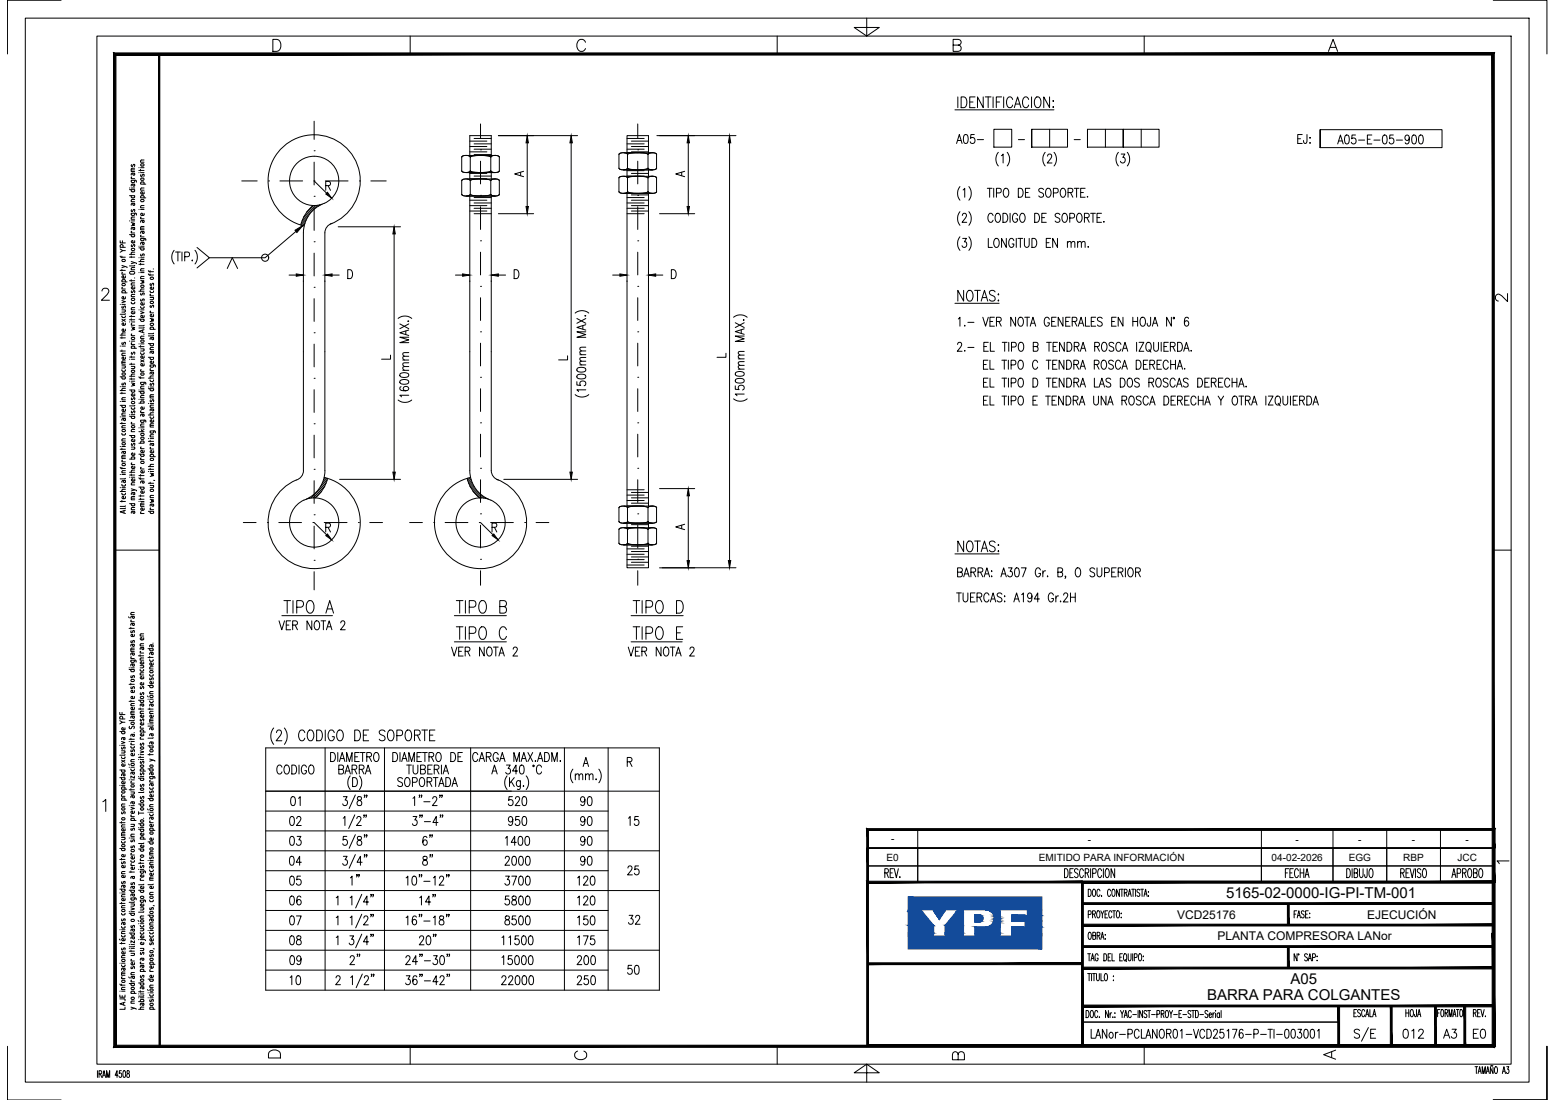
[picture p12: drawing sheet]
<svg xmlns="http://www.w3.org/2000/svg" width="420mm" height="297mm" viewBox="0 0 420 297" stroke-linecap="round" stroke-linejoin="round" font-family="sans-serif">
<defs><g id="words">
<g font-size="4.1">
<text x="331.3" y="242.6">5165-02-0000-IG-PI-TM-001</text>
<text x="348.7" y="265.8">A05</text>
<text x="326.1" y="270.2">BARRA PARA COLGANTES</text>
</g>
<g font-size="3.2">
<text x="318" y="248.1">VCD25176</text>
<text x="369.4" y="248.1">EJECUCIÓN</text>
<text x="329" y="253.9">PLANTA COMPRESORA LANor</text>
</g>
<g font-size="2.7">
<text x="240.7" y="227.5">-</text>
<text x="293.9" y="227.5">-</text>
<text x="350.1" y="227.5">-</text>
<text x="367" y="227.5">-</text>
<text x="381.5" y="227.5">-</text>
<text x="396" y="227.5">-</text>
<text x="239.5" y="232.4">E0</text>
<text x="280.7" y="232.4">EMITIDO PARA INFORMACIÓN</text>
<text x="343.6" y="232.4">04-02-2026</text>
<text x="364.4" y="232.4">EGG</text>
<text x="379.2" y="232.4">RBP</text>
<text x="393.8" y="232.4">JCC</text>
</g>
</g></defs>
<!-- layer: AESA-Textos-01 -->
<g fill="none" stroke="#000" stroke-width=".27">
<path d="M258 29.7h26.8M258.8 26.2v2.9M259.7 26.2h.8a1.72 1.72 0 0 1 0 2.9h-.8zM262 27.5h.9M263.5 26.2h-1.5v2.9h1.5M265.7 26.2v2.9l-1.6-2.9v2.9M266.2 26.2h1.6M267 26.2v2.9M268.3 26.2v2.9M269.2 27.5h.9M270.6 26.2h-1.4v2.9M271.2 26.2v2.9"/>
<path d="M273.6 26.9a.85 .85 0 0 0-1-.7 .85 .85 0 0 0-.6 1.1v.7a.85 .85 0 0 0 .6 1.1 .85 .85 0 0 0 1-.7M274.1 29.1l.9-2.9 .8 2.9M274.4 28.1h1.1M277.9 26.9a.85 .85 0 0 0-1-.7 .85 .85 0 0 0-.6 1.1v.7a.85 .85 0 0 0 .6 1.1 .85 .85 0 0 0 1-.7M278.7 26.2v2.9M279.9 26.3l.3-.1a1.4 1.4 0 0 1 1 2.2 .86 .86 0 0 1-1.1 .7 .86 .86 0 0 1-.6-1.1l.1-1.1zM283.6 26.2v2.9l-1.6-2.9v2.9M284.6 27.1v.3zM284.6 28.8v.3zM260.4 78.4v2.9l-1.6-2.9v2.9M261.6 78.6l.2-.2a1.39 1.39 0 0 1 1 2.2 .85 .85 0 0 1-1.1 .7 .85 .85 0 0 1-.6-1.1l.1-1.1zM263.4 78.4h1.5"/>
<path d="M264.1 78.4v2.9M268.9 78.8a.77 .77 0 0 0-1-.4 .77 .77 0 0 0-.5 1l.4 .3a1.23 1.23 0 0 1 1.1 .8v.4a.91 .91 0 0 1-1.6 0M269.8 79.4v.3zM258 81.9h12M265.1 81.3l.9-2.9 .9 2.9M265.5 80.4h1.1M269.8 81v.3zM258 149.6h12M260.4 146.1v2.9l-1.6-2.9v2.9M261.6 146.2l.2-.1a1.36 1.36 0 0 1 1 2.2 .77 .77 0 0 1-1.2 .6l-.5-1 .1-1.1zM263.4 146.1h1.5M264.1 146.1v2.9"/>
<path d="M265.1 149l.9-2.9 .9 2.9M265.5 148h1.1M268.9 146.5a.77 .77 0 0 0-1-.4 .77 .77 0 0 0-.5 1l1 .5a.74 .74 0 0 1 .5 .7 .74 .74 0 0 1-.6 .7h-.4l-.6-.4M269.8 147.1v.2zM269.8 148.7v.3zM76.2 166.3h13.6M76.7 162.2h1.8M77.6 162.2v3.4M79.2 162.2v3.4M80.2 164h1.1a.92 .92 0 0 0 .7-.9 .92 .92 0 0 0-.7-.9h-1.1v3.4M83.3 162.3l.2-.1a1.51 1.51 0 0 1 1.3 2.1l-.1 .5a.91 .91 0 0 1-.9 .8 .91 .91 0 0 1-.9-.8 2.43 2.43 0 0 1 .4-2.5zM88.1 165.6l1-3.4 1 3.4"/>
<path d="M88.4 164.4h1.3M122.8 166.3h14M122.8 173.3h14M123.3 162.2h1.8M123.3 169.3h1.8M124.2 162.2v3.4M124.2 169.3v3.3M125.8 162.2v3.4M125.8 169.3v3.3M126.8 164h1.2a.93 .93 0 0 0 .6-.9 .93 .93 0 0 0-.6-.9h-1.2v3.4M126.8 171h1.2a.92 .92 0 0 0 .6-.9 .92 .92 0 0 0-.6-.8h-1.2v3.3M129.9 162.3l.2-.1a1.49 1.49 0 0 1 1.3 2.1l-.1 .5a.91 .91 0 0 1-1.4 .6 2.44 2.44 0 0 1 0-3.1z"/>
<path d="M129.9 169.4l.2-.1a1.49 1.49 0 0 1 1.3 2.1l-.1 .4a.9 .9 0 0 1-1.4 .7 2.45 2.45 0 0 1 0-3.1zM135 163.8h1.2a.82 .82 0 0 0 .7-.8 .82 .82 0 0 0-.7-.8h-1.2v3.4h1.2a.93 .93 0 0 0 .7-.9 .93 .93 0 0 0-.7-.9M136.8 170.1a.91 .91 0 0 0-1.4-.7 2.27 2.27 0 0 0 .3 3.2 .94 .94 0 0 0 1.1-.8M170.5 166.3h14.1M170.5 173.3h13.8M171.1 162.2h1.8M171.1 169.3h1.8M172 162.2v3.4M172 169.3v3.3M173.5 162.2v3.4M173.5 169.3v3.3M174.5 164h1.2a.93 .93 0 0 0 .7-.9 .93 .93 0 0 0-.7-.9h-1.2v3.4"/>
<path d="M174.5 171h1.2a.92 .92 0 0 0 .7-.9 .92 .92 0 0 0-.7-.8h-1.2v3.3M177.6 162.3l.3-.1a1.51 1.51 0 0 1 1.3 2.1l-.2 .5a.9 .9 0 0 1-.9 .8 .9 .9 0 0 1-.9-.8 2.5 2.5 0 0 1 .4-2.5zM177.6 169.4l.3-.1a1.51 1.51 0 0 1 1.3 2.1l-.2 .4a.9 .9 0 0 1-.9 .9 .9 .9 0 0 1-.9-.9 2.44 2.44 0 0 1 .4-2.4zM182.8 162.2h.9a2.01 2.01 0 0 1 0 3.4h-.9zM182.8 170.9h1M184.5 169.3h-1.7v3.3h1.7M74 196.6a3.5 3.5 0 0 0 0 4.4M74.7 197.8l.5-.7h.4l.3 .3a1.06 1.06 0 0 1-.2 1.3l-1.1 1.3h1.6M76.8 196.6a3.5 3.5 0 0 1 0 4.4M82.4 197.8a.77 .77 0 0 0-.8-.7 .77 .77 0 0 0-.8 .7v1.5a.77 .77 0 0 0 .8 .8 .77 .77 0 0 0 .8-.8M83.5 197.3l.2-.2a1.38 1.38 0 0 1 1 2.2 .76 .76 0 0 1-1.2 .6l-.5-1 .1-1.1zM85.6 197.1h.7a1.72 1.72 0 0 1 0 2.9h-.7z"/>
<path d="M87.9 197.1v2.9M90.3 197.8a.77 .77 0 0 0-.8-.7 .77 .77 0 0 0-.7 .7v1.5a.81 .81 0 0 0 1 .7 .81 .81 0 0 0 .5-1.1h-.5M91.4 197.3l.3-.2a1.4 1.4 0 0 1 .9 2.2 .86 .86 0 0 1-1 .7 .86 .86 0 0 1-.6-1.1l.1-1.1zM95.8 197.1h.8a1.72 1.72 0 0 1 0 2.9h-.8zM98.2 198.5h.8M99.6 197.1h-1.4v2.9h1.4M104 197.6a.77 .77 0 0 0-1-.5 .77 .77 0 0 0-.4 1l1.2 .7a.72 .72 0 0 1 .2 .7 .72 .72 0 0 1-.5 .5l-.8-.1-.2-.3M105.1 197.3l.2-.2a1.28 1.28 0 0 1 1.1 1.8 .91 .91 0 0 1-.8 1.2 .91 .91 0 0 1-.9-1.2l.1-1.1zM107.2 198.7h1a.79 .79 0 0 0 .6-.8 .79 .79 0 0 0-.6-.8h-1v2.9M109.9 197.3l.2-.2a1.28 1.28 0 0 1 1.1 1.8 .91 .91 0 0 1-.9 1.2 .91 .91 0 0 1-.8-1.2v-.7zM112 198.5h1a.7 .7 0 0 0 .6-.7 .7 .7 0 0 0-.6-.7h-1v2.9M112.8 198.5l.7 1.5"/>
<path d="M114 197.1h1.5M114.7 197.1v2.9M116.1 198.5h.9M117.5 197.1h-1.4v2.9h1.4"/>
</g>
<!-- layer: AESA-Simbologia -->
<g fill="none" stroke="#000" stroke-width=".27">
<path d="M268.5 34.9h4.9v4.8h-4.9zM275.2 37.7h1.6M278.8 34.9v4.8v-4.8h9.6v4.8h-9.6M283.6 34.9v4.8M290.2 37.7h1.7M293.8 34.9v4.8v-4.8h9.7v4.8h-9.7M298.7 34.9v4.8M303.5 34.9v4.8v-4.8h9.7v4.8h-9.7M308.4 34.9v4.8M356.7 35v4.9v-4.9h32.9v4.9h-32.9M71.8 202h106.4v65.4h-106.4zM71.8 213.6h106.4"/>
<path d="M71.8 219h92.5M87.8 202v65.4M103.9 202v65.4M127.2 202v65.4M152.5 202v65.4M164.3 202v65.4M71.8 229.8h106.4M71.8 224.4h92.5M71.8 235.1h92.5M71.8 240.5h106.4M71.8 256.6h106.4M71.8 251.2h92.5"/>
<path d="M71.8 245.9h92.5M71.8 262h92.5"/>
</g>
<!-- layer: AESA-Textos-02 -->
<g fill="none" stroke="#000" stroke-width=".27">
<path d="M258.5 38.7l.7-2.4 .7 2.4M258.7 37.9h1M260.6 36.4l.4-.1a1.58 1.58 0 0 1 0 2.4h-.1a1.8 1.8 0 0 1-.3-2.3zM263.2 36.3h-.9l-.1 1.1a.74 .74 0 0 1 1 0 .74 .74 0 0 1 0 1 .74 .74 0 0 1-1 .1l-.1-.2M264.1 37.7h1.6M350.6 37.5h.8M351.9 36.3h-1.3v2.4h1.3M353.1 36.3v1.9l-.1 .4h-.6l-.2-.7M353.9 37.2h.2zM354 38.5v.2zM361.4 38.9l.8-2.4 .7 2.4M361.7 38.1h.9"/>
<path d="M363.6 36.6l.4-.1a1.58 1.58 0 0 1 0 2.4h-.2a1.8 1.8 0 0 1-.2-2.3zM366.2 36.5h-.9l-.1 1a.73 .73 0 0 1 1 .1 .73 .73 0 0 1 0 1 .73 .73 0 0 1-1 0l-.1-.2M367.1 37.8h1.6M369.5 37.6h.7M370.7 36.5h-1.2v2.4h1.2M371.2 37.8h1.7M373.8 36.6l.4-.1a1.58 1.58 0 0 1 0 2.4h-.1a1.74 1.74 0 0 1-.3-2.3zM376.5 36.5h-1v1a.73 .73 0 0 1 1 .1 .73 .73 0 0 1 0 1 .73 .73 0 0 1-1 0l-.1-.2M377.3 37.8h1.6M380.8 37.3a.63 .63 0 0 1-.6 .6 .68 .68 0 0 1-.6-.9 .68 .68 0 0 1 1.1-.2l.1 .5a1.16 1.16 0 0 1-.7 1.6l-.4-.4M381.7 36.6l.5-.1a1.58 1.58 0 0 1 0 2.4h-.2a1.8 1.8 0 0 1-.3-2.3zM383.6 36.6l.4-.1a1.58 1.58 0 0 1 0 2.4h-.2a1.8 1.8 0 0 1-.2-2.3z"/>
<path d="M259.4 50.4a2.95 2.95 0 0 0 0 3.7M259.4 57.2a2.95 2.95 0 0 0 0 3.6M260 58.2l.4-.6h.4l.3 .5-.2 .8-1 1.1h1.3M260.2 51.3l.5-.5v2.5M261.8 50.4a2.95 2.95 0 0 1 0 3.7M261.8 57.2a2.95 2.95 0 0 1 0 3.6M266.8 50.8h1.3M267.4 50.8v2.5M268.3 58.2a.65 .65 0 0 0-1-.5 1.61 1.61 0 0 0 .2 2.3 .71 .71 0 0 0 .8-.5M268.5 50.8v2.5M269.2 52.1l1.1-.1 .2-.3-.1-.6-.3-.3h-.9v2.5M269.2 57.7l.2-.1a1.33 1.33 0 0 1 1 1 1.33 1.33 0 0 1-.4 1.3l-.2 .1a1.32 1.32 0 0 1-1-.9 1.32 1.32 0 0 1 .4-1.4z"/>
<path d="M269.7 41.1a2.88 2.88 0 0 0 0 3.7M270.6 42l.4-.4v2.4M271 57.6a1.3 1.3 0 0 1 1.3 .8 1.3 1.3 0 0 1-.4 1.5l-.9 .1zM271.5 51l.1-.2a1.29 1.29 0 0 1 1 1 1.29 1.29 0 0 1-.4 1.3l-.2 .2a1.32 1.32 0 0 1-1-1 1.32 1.32 0 0 1 .5-1.3zM272.1 41.1a2.88 2.88 0 0 1 0 3.7M272.9 57.6v2.4M275 58.2a.71 .71 0 0 0-.9-.6 .71 .71 0 0 0-.5 .9v.6a.72 .72 0 0 0 .7 .9 .72 .72 0 0 0 .7-.9h-.5M275.1 50.8a1.28 1.28 0 0 1 1.4 .9 1.28 1.28 0 0 1-.4 1.4l-1 .2zM275.9 57.7l.2-.1a1.33 1.33 0 0 1 .9 1 1.33 1.33 0 0 1-.4 1.3l-.2 .1a1.32 1.32 0 0 1-1-.9 1.32 1.32 0 0 1 .5-1.4zM277.1 52h.7M278.3 50.8h-1.2v2.5h1.2M279.6 57.6a1.3 1.3 0 0 1 1.3 .8 1.3 1.3 0 0 1-.4 1.5l-.9 .1z"/>
<path d="M281.5 58.8h.7M282 51.2a.65 .65 0 0 0-.9-.4 .65 .65 0 0 0-.3 .9l1 .5a.66 .66 0 0 1-.2 1 .66 .66 0 0 1-.9-.3M282.4 41.1a2.95 2.95 0 0 0 0 3.7M282.7 57.6h-1.2v2.4h1.2M282.9 51l.2-.2a1.3 1.3 0 0 1 1 1 1.3 1.3 0 0 1-.5 1.3l-.2 .2a1.31 1.31 0 0 1-1-1 1.31 1.31 0 0 1 .5-1.3zM283.1 42.2l.3-.6 .6 .1 .2 .3-.3 .8-.9 1.2h1.2M284.6 52.1l1.1-.1 .2-.3-.1-.6-.3-.3h-.9v2.5M284.8 41.1a2.88 2.88 0 0 1 0 3.7M286.4 58a.65 .65 0 0 0-.8-.4 .65 .65 0 0 0-.4 .8l1 .6a.66 .66 0 0 1-.1 1 .66 .66 0 0 1-1-.3M286.9 51l.1-.2a1.3 1.3 0 0 1 1 1 1.3 1.3 0 0 1-.4 1.3l-.2 .2a1.32 1.32 0 0 1-1-1 1.32 1.32 0 0 1 .5-1.3zM287.3 57.7l.2-.1a1.33 1.33 0 0 1 1 1 1.33 1.33 0 0 1-.5 1.3l-.2 .1a1.32 1.32 0 0 1-1-.9 1.32 1.32 0 0 1 .5-1.4zM288.6 52l1.1-.1 .2-.4-.2-.5-1.1-.2v2.5"/>
<path d="M289.1 58.9l1.1-.1 .1-.4v-.6l-.4-.2h-.8v2.4M289.2 52l.7 1.3M290.3 50.8h1.2M290.9 50.8v2.5M291.3 57.7l.1-.1a1.33 1.33 0 0 1 1 1 1.33 1.33 0 0 1-.4 1.3l-.2 .1a1.3 1.3 0 0 1-1-.9 1.3 1.3 0 0 1 .5-1.4zM292 52h.7M293 58.8l1.1-.2 .2-.3-.1-.5-.4-.2h-.8v2.4M293.2 50.8h-1.2v2.5h1.2M293.7 58.8l.6 1.2M293.8 53v.3zM294.7 57.6h1.3M295.3 57.6v2.4"/>
<path d="M296.4 58.8h.8M297.6 57.6h-1.2v2.4h1.2M298.3 59.8v.2zM302.2 41.1a2.88 2.88 0 0 0 0 3.7M302.9 41.6h1l-.5 .9a.71 .71 0 0 1 .6 1.1 .71 .71 0 0 1-1.3-.1M304.6 41.1a2.95 2.95 0 0 1 0 3.7M259.4 63.9a2.95 2.95 0 0 0 0 3.7M260.1 64.4h1l-.5 .9a.71 .71 0 0 1 .6 1.1 .71 .71 0 0 1-1.3-.1M261.8 63.9a2.95 2.95 0 0 1 0 3.7M267 64.4v2.4h1.1M268.9 64.5l.1-.1a1.32 1.32 0 0 1 1.1 .9 1.32 1.32 0 0 1-.5 1.4l-.2 .1a1.32 1.32 0 0 1-1-1 1.32 1.32 0 0 1 .5-1.3zM271.9 64.4v2.4l-1.3-2.4v2.4"/>
<path d="M273.9 65a.71 .71 0 0 0-.8-.6 .71 .71 0 0 0-.5 .9v.6a.72 .72 0 0 0 .7 .9 .72 .72 0 0 0 .6-.9h-.4M274.6 64.4v2.4M275 64.4h1.3M275.7 64.4v2.4M276.8 64.4v1.7a.65 .65 0 0 0 .6 .7 .65 .65 0 0 0 .7-.7v-1.7M278.8 64.4a1.3 1.3 0 0 1 1.3 .8 1.3 1.3 0 0 1-.4 1.5l-.9 .1zM282.7 65.5h.7M283.9 64.4h-1.2v2.4h1.2M285.7 64.4v2.4l-1.3-2.4v2.4M288.4 65.6l.5-.4 .4 .1 .1 1.5M288.4 65.2v1.6M289.4 65.6l.5-.4 .4 .1 .1 1.5"/>
<path d="M291.2 65.6l.4-.4 .5 .1 .1 1.5M291.2 65.2v1.6M292.2 65.6l.5-.4 .4 .1 .1 1.5M294 66.6v.2zM258.7 93l.4-.6 .6 .1 .1 .4-.2 .8-.9 1.2h1.2M258.9 86.1l.5-.4v2.4M260.7 87.8v.3zM260.7 94.6v.3zM261.5 87h1.7M261.5 93.8h1.7M265.6 85.7l.7 2.4 .7-2.4M265.7 98.4h.8"/>
<path d="M265.8 93.6h.8M266.9 97.3h-1.2v2.4h1.2M267 92.4h-1.2v2.5h1.2M267.5 97.3v2.4h1.1M267.5 86.8h.7M267.6 92.4v2.5h1.1M268.7 85.7h-1.2v2.4h1.2M269.2 86.8l1.1-.1 .2-.3-.2-.6-1.1-.1v2.4M269.9 86.8l.6 1.3M270.7 97.3h1.3M270.8 92.4h1.3M271.4 97.3v2.4"/>
<path d="M271.5 92.4v2.5M272.5 97.3v2.4M272.6 92.4v2.5M273.2 98.5h.8l.5-.4a.65 .65 0 0 0-.5-.8h-.8v2.4M273.3 93.7l1.1-.1 .2-.4-.2-.7-1.1-.1v2.5M274.4 85.7v2.4l-1.3-2.4v2.4M275.4 97.4l.2-.1a1.33 1.33 0 0 1 1 1 1.33 1.33 0 0 1-.5 1.3l-.2 .1a1.32 1.32 0 0 1-1-1 1.32 1.32 0 0 1 .5-1.3zM275.4 85.8l.2-.1a1.32 1.32 0 0 1 1 .9 1.32 1.32 0 0 1-.4 1.4l-.2 .1a1.32 1.32 0 0 1-1-1 1.32 1.32 0 0 1 .4-1.3zM275.5 92.5l.2-.1a1.32 1.32 0 0 1 1 1 1.32 1.32 0 0 1-.5 1.3l-.1 .2a1.32 1.32 0 0 1-1-1 1.32 1.32 0 0 1 .4-1.4zM276.9 85.7h1.3M277.5 85.7v2.4M278.4 88.1l.7-2.4 .7 2.4"/>
<path d="M278.6 87.3h1M279.2 93.6l1.1-.1 .2-.4-.2-.6-1.1-.1v2.5h.8a.66 .66 0 0 0 .5-.7 .66 .66 0 0 0-.5-.6M280.4 97.9a.71 .71 0 0 0-.9-.6 .71 .71 0 0 0-.5 .9v.6a.71 .71 0 0 0 .5 .9 .71 .71 0 0 0 .9-.6M282.7 97.3h1.3M282.8 92.4h1.3M283.3 97.3v2.4M283.4 92.4v2.5M283.5 86.2a.71 .71 0 0 0-.9-.5 .71 .71 0 0 0-.4 .9v.6a.72 .72 0 0 0 .6 .9 .72 .72 0 0 0 .7-.9h-.4M284.2 86.8h.7M284.4 98.4h.8M284.5 93.6h.8M285.4 85.7h-1.2v2.4h1.2"/>
<path d="M285.6 97.3h-1.2v2.4h1.2M285.7 92.4h-1.2v2.5h1.2M287.2 85.7v2.4l-1.3-2.4v2.4M287.5 97.3v2.4l-1.3-2.4v2.4M287.6 92.4v2.5l-1.3-2.5v2.5M288 86.8h.7M288.2 97.3a1.3 1.3 0 0 1 1.3 .8 1.3 1.3 0 0 1-.4 1.5l-.9 .1zM288.3 92.4a1.3 1.3 0 0 1 1.3 .8 1.3 1.3 0 0 1-.4 1.5l-.9 .2zM289.1 85.7h-1.1v2.4h1.1M289.7 86.8l1.1-.1 .2-.3-.2-.6-1.1-.1v2.4M290.2 98.4l1.1-.1 .1-.3-.1-.6-1.1-.1v2.4M290.3 93.6l1.1-.1 .1-.4-.1-.6-1.1-.1v2.5"/>
<path d="M290.3 86.8l.7 1.3M290.8 98.4l.6 1.3M290.9 93.6l.6 1.3M291.4 88.1l.7-2.4 .7 2.4M291.6 87.3h.9M291.8 99.7l.7-2.4 .8 2.4M291.9 94.9l.8-2.5 .7 2.5M292.1 98.9h.9M292.2 94.1h.9M293.3 85.7v2.4h1.1M294.9 86.8h.7M295.7 98.4l1.1-.1 .2-.3-.2-.6-1.1-.1v2.4"/>
<path d="M295.8 93.6l1.1-.1 .2-.4-.2-.6-1.1-.1v2.5M296.1 85.7h-1.2v2.4h1.2M296.3 98.4l.7 1.3M296.4 93.6l.7 1.3M297.8 86a.68 .68 0 0 0-.7-.4 .68 .68 0 0 0-.6 .6l.2 .4 .9 .4 .2 .7a.76 .76 0 0 1-1.3 0M297.9 97.4l.2-.1a1.33 1.33 0 0 1 1 1 1.33 1.33 0 0 1-.5 1.3l-.2 .1a1.32 1.32 0 0 1-1-1 1.32 1.32 0 0 1 .5-1.3zM298 92.5l.2-.1a1.32 1.32 0 0 1 1 1 1.32 1.32 0 0 1-.5 1.3l-.2 .2a1.32 1.32 0 0 1-1-1 1.32 1.32 0 0 1 .5-1.4zM300.4 86.8h.7M300.8 97.6a.68 .68 0 0 0-.7-.4 .68 .68 0 0 0-.5 .7l.1 .3 1 .5 .1 .6a.74 .74 0 0 1-1.2 0M300.9 92.8a.68 .68 0 0 0-.7-.4 .68 .68 0 0 0-.5 .6l.1 .4 1 .4 .1 .7a.76 .76 0 0 1-1.2 0M301.6 85.7h-1.2v2.4h1.2M302.8 97.9a.71 .71 0 0 0-.9-.6 .71 .71 0 0 0-.5 .9v.6a.71 .71 0 0 0 .5 .9 .71 .71 0 0 0 .9-.6"/>
<path d="M302.9 93a.71 .71 0 0 0-.9-.5 .71 .71 0 0 0-.5 .9v.5a.71 .71 0 0 0 .5 .9 .71 .71 0 0 0 .9-.5M303.1 99.7l.8-2.4 .7 2.4M303.2 94.9l.8-2.5 .7 2.5M303.4 98.9h.9M303.4 85.7v2.4l-1.3-2.4v2.4M303.5 94.1h.9M306.1 86.8h1.3M306.1 85.7v2.4M307 97.3a1.3 1.3 0 0 1 1.3 .8 1.3 1.3 0 0 1-.4 1.5l-.9 .1zM307.1 92.4v2.5M307.4 85.7v2.4M307.8 92.4h1.3l-1.3 2.5h1.3"/>
<path d="M308.4 85.8l.2-.1a1.32 1.32 0 0 1 1 .9 1.32 1.32 0 0 1-.5 1.4l-.2 .1a1.32 1.32 0 0 1-1-1 1.32 1.32 0 0 1 .5-1.3zM308.9 98.4h.8M310 92.5l.2-.1a1.32 1.32 0 0 1 1 1 1.32 1.32 0 0 1-.5 1.3l-.2 .2a1.32 1.32 0 0 1-1-1 1.32 1.32 0 0 1 .5-1.4zM310.1 97.3h-1.2v2.4h1.2M310.4 94.4l.6 .7M310.7 98.4l1.1-.1 .2-.3-.2-.6-1.1-.1v2.4M310.9 85.7v1.8l-.2 .5h-.5l-.2-.7M311.3 98.4l.7 1.3M311.4 88.1l.7-2.4 .7 2.4M311.6 87.3h.9M311.7 92.4v1.8a.65 .65 0 0 0 .7 .7 .65 .65 0 0 0 .6-.7v-1.8M312.6 98.4h.8"/>
<path d="M313.8 92.4v2.5M313.8 97.3h-1.2v2.4h1.2M314.5 93.6h.7M315.7 97.9a.64 .64 0 0 0-1-.5 1.61 1.61 0 0 0 .1 2.3 .71 .71 0 0 0 .9-.6M315.7 92.4h-1.2v2.5h1.2M316.2 93.6l1.1-.1 .2-.4-.2-.6-1.1-.1v2.5M316.3 98.4h1.3M316.3 97.3v2.4M316.5 85.7v2.4l-1.3-2.4v2.4M316.9 93.6l.6 1.3M317 85.7h.3v.3h-.3zM317.6 97.3v2.4"/>
<path d="M318.1 99.7l.7-2.4 .7 2.4M318.2 92.4a1.27 1.27 0 0 1 1.2 .7 1.27 1.27 0 0 1-.1 1.4l-.5 .4h-.6zM318.3 98.9h1M319.8 94.9l.8-2.5 .7 2.5M320.1 99.5v.2zM320.1 94.1h.9M321.1 86a.52 .52 0 0 0-.8-.2l-.2 .3a1.6 1.6 0 0 0 .5 2 .71 .71 0 0 0 .6-.9 .71 .71 0 0 0-.9-.5l-.3 .6M321.9 94.6v.3zM265.7 103.3h.8M265.7 108.1h.8M267 102.1h-1.3v2.4h1.3M267 107h-1.3v2.4h1.3"/>
<path d="M267.5 102.1v2.4h1.1M267.5 107v2.4h1.1M270.7 102.1h1.3M270.7 107h1.3M271.4 102.1v2.4M271.4 107v2.4M272.5 102.1v2.4M272.5 107v2.4M273.2 103.4l1.1-.1 .2-.4-.2-.7-1.1-.1v2.4M273.2 108.2l1.1-.1 .2-.3-.2-.7-1.1-.1v2.4M275.4 102.2l.2-.1a1.32 1.32 0 0 1 1 1 1.32 1.32 0 0 1-.4 1.3l-.2 .1a1.32 1.32 0 0 1-1-1 1.32 1.32 0 0 1 .4-1.3zM275.4 107.1l.2-.1a1.3 1.3 0 0 1 1 .9 1.3 1.3 0 0 1-.4 1.3l-.2 .2a1.32 1.32 0 0 1-1-1 1.32 1.32 0 0 1 .4-1.3z"/>
<path d="M279.1 102.1a1.3 1.3 0 0 1 1.3 .8 1.3 1.3 0 0 1-.4 1.5l-.9 .1zM279.1 108.1h.7M280.3 107h-1.2v2.4h1.2M282.5 107h1.3M282.7 102.1h1.3M283.2 107v2.4M283.4 102.1v2.4M284.3 108.1h.7M284.5 103.3h.7M285.5 107h-1.2v2.4h1.2M285.6 102.1h-1.1v2.4h1.1M287.3 107v2.4l-1.3-2.4v2.4"/>
<path d="M287.5 102.1v2.4l-1.3-2.4v2.4M288.1 107a1.28 1.28 0 0 1 1.3 .8 1.28 1.28 0 0 1-.4 1.4l-.9 .2zM288.2 102.1a1.3 1.3 0 0 1 1.4 .8 1.3 1.3 0 0 1-.4 1.5l-1 .1zM290 108.1l1.1-.1 .2-.4-.1-.4-.4-.2h-.8v2.4M290.2 103.3l1.1-.1 .2-.4-.2-.6-1.1-.1v2.4M290.6 108.1l.7 1.3M290.8 103.3l.7 1.2M291.6 109.4l.8-2.4 .7 2.4M291.8 104.5l.8-2.4 .7 2.4M291.9 108.6h.9M292.1 103.7h.9M295.5 107v1.7a.65 .65 0 0 0 .7 .7 .65 .65 0 0 0 .6-.7v-1.7"/>
<path d="M295.7 102.1v2.4h1.1M297 104.5l.7-2.4 .7 2.4M297.3 103.7h.9M298.8 107v2.4l-1.3-2.4v2.4M299.3 109.4l.7-2.4 .8 2.4M299.6 108.6h.9M300.1 102.5a.65 .65 0 0 0-.8-.4 .65 .65 0 0 0-.4 .8l1 .6 .2 .7a.76 .76 0 0 1-1.3 0M302.7 102.1a1.27 1.27 0 0 1 1.2 .7 1.27 1.27 0 0 1-.1 1.4l-.5 .3h-.6zM303.1 108.1l1.2-.1 .1-.4-.1-.5-1.2-.1v2.4M303.8 108.1l.6 1.3M304.9 102.2l.2-.1a1.32 1.32 0 0 1 1 1 1.32 1.32 0 0 1-.5 1.3l-.1 .1a1.32 1.32 0 0 1-1-1 1.32 1.32 0 0 1 .4-1.3zM305.4 107.1l.2-.1a1.3 1.3 0 0 1 1 .9 1.3 1.3 0 0 1-.5 1.3l-.2 .2a1.32 1.32 0 0 1-1-1 1.32 1.32 0 0 1 .5-1.3z"/>
<path d="M307.8 102.5a.69 .69 0 0 0-.7-.4 .69 .69 0 0 0-.5 .6l.1 .3 1 .5 .1 .7a.75 .75 0 0 1-1.2 0M308.3 107.3a.64 .64 0 0 0-.8-.3 .64 .64 0 0 0-.4 .8l1 .5a.66 .66 0 0 1-.1 1.1 .66 .66 0 0 1-1-.4M310.3 107.5a.65 .65 0 0 0-1.1-.4 1.61 1.61 0 0 0 .2 2.3 .71 .71 0 0 0 .9-.6M310.4 103.3l1.2-.1 .1-.4-.1-.6-1.2-.1v2.4M310.6 109.4l.8-2.4 .7 2.4M310.9 108.6h.9M311.1 103.3l.6 1.2M312.7 102.2l.1-.1a1.31 1.31 0 0 1 1 1 1.31 1.31 0 0 1-.4 1.3l-.2 .1a1.32 1.32 0 0 1-1-1 1.32 1.32 0 0 1 .5-1.3zM314.5 107a1.28 1.28 0 0 1 1.3 .8 1.28 1.28 0 0 1-.4 1.4l-.9 .2zM315.6 102.5a.65 .65 0 0 0-.8-.4 .65 .65 0 0 0-.4 .8l1 .6 .2 .7a.76 .76 0 0 1-1.3 0M316.4 108.1h.8M317.5 102.7a.64 .64 0 0 0-1-.5 1.6 1.6 0 0 0 .2 2.3 .67 .67 0 0 0 .8-.5"/>
<path d="M317.6 107h-1.2v2.4h1.2M317.9 104.5l.7-2.4 .8 2.4M318.2 108.1l1.1-.1 .2-.4-.1-.4-.4-.2h-.8v2.4M318.2 103.7h.9M318.8 108.1l.7 1.3M320.1 108.1h.7M321 102.5a.65 .65 0 0 0-.8-.4 .65 .65 0 0 0-.4 .8l1 .6 .2 .7a.76 .76 0 0 1-1.3 0M321.3 107h-1.2v2.4h1.2M323.2 107.5a.71 .71 0 0 0-.9-.5 .71 .71 0 0 0-.5 .9v.5a.71 .71 0 0 0 .5 1 .71 .71 0 0 0 .9-.6M323.6 102.1a1.27 1.27 0 0 1 1.3 .7 1.27 1.27 0 0 1-.2 1.4l-.4 .3h-.7zM323.8 108.1h1.3M323.8 107v2.4"/>
<path d="M325.1 107v2.4M325.5 109.4l.8-2.4 .7 2.4M325.5 103.3h.8M325.8 108.6h.9M326.7 102.1h-1.2v2.4h1.2M327.3 103.3l1.1-.1 .2-.4-.2-.6-1.1-.1v2.4M327.9 103.3l.7 1.2M329.1 107l.8 1.1v1.3M329.2 103.3h.8M330.4 102.1h-1.2v2.4h1.2M330.6 107l-.7 1.1M332.3 102.7a.71 .71 0 0 0-.9-.6 .71 .71 0 0 0-.5 .9v.6a.71 .71 0 0 0 .5 .9 .71 .71 0 0 0 .9-.5"/>
<path d="M332.9 103.3h1.3M332.9 102.1v2.4M333.3 107.1l.2-.1a1.3 1.3 0 0 1 1 .9 1.3 1.3 0 0 1-.5 1.3l-.2 .2a1.32 1.32 0 0 1-1-1 1.32 1.32 0 0 1 .5-1.3zM334.2 102.1v2.4M334.7 104.5l.7-2.4 .7 2.4M334.8 107h1.2M334.9 103.7h1M335.4 107v2.4M336.5 108.1l1.1-.1 .2-.4-.1-.4-.4-.2h-.8v2.4M336.7 104.3v.2zM337.2 108.1l.6 1.3M338.2 109.4l.7-2.4 .7 2.4"/>
<path d="M338.5 108.6h.9M342 107v2.4M342.7 107h1.3l-1.3 2.4h1.3M344.9 107.1l.2-.1a1.3 1.3 0 0 1 1 .9 1.3 1.3 0 0 1-.5 1.3l-.2 .2a1.32 1.32 0 0 1-1-1 1.32 1.32 0 0 1 .5-1.3zM345.4 108.9l.5 .7M346.6 107v1.7a.65 .65 0 0 0 .7 .7 .65 .65 0 0 0 .6-.7v-1.7M348.7 107v2.4M349.4 108.1h.7M350.6 107h-1.2v2.4h1.2M351.2 108.1l1.1-.1 .1-.4-.1-.5-1.1-.1v2.4M351.8 108.1l.6 1.3M353.1 107a1.28 1.28 0 0 1 1.3 .8 1.28 1.28 0 0 1-.4 1.4l-.9 .2z"/>
<path d="M354.8 109.4l.7-2.4 .7 2.4M355 108.6h1M258.7 154.5l1.1-.1 .2-.4-.1-.4-.3-.3h-.9v2.5h.9a.66 .66 0 0 0 .5-.7 .66 .66 0 0 0-.5-.6M260.4 155.8l.7-2.5 .8 2.5M260.7 155h.9M262.3 154.5l1.1-.1 .2-.4-.2-.5-1.1-.2v2.5M263 154.5l.6 1.3M264.3 154.5l1.1-.1 .2-.4-.1-.4-.4-.3h-.8v2.5M264.9 154.5l.7 1.3M265.9 155.8l.8-2.5 .7 2.5M266.2 155h.9M267.9 154.1v.3z"/>
<path d="M267.9 155.5v.3zM270.4 155.8l.8-2.5 .7 2.5M270.7 155h.9M272.5 153.3h1l-.6 1a.71 .71 0 0 1 .6 1 .71 .71 0 0 1-1.2 0M274.4 153.5l.5-.2a1.6 1.6 0 0 1 0 2.5h-.2a1.8 1.8 0 0 1-.3-2.3zM276 153.3h1.3l-1 2.5M281.1 153.9a.72 .72 0 0 0-.8-.6 .72 .72 0 0 0-.6 1v.5a.73 .73 0 0 0 .7 1 .73 .73 0 0 0 .7-1h-.4M281.8 154.1v1.7M282.5 154.1a.67 .67 0 0 0-.7 .7M283.1 155.5v.3zM285.8 154.5l1.1-.1 .2-.4-.2-.5-1.1-.2v2.5h.9l.3-.3 .1-.5-.4-.5M288 155.6h-.2h.2l-.2 .6"/>
<path d="M290.9 153.5l.2-.2a1.33 1.33 0 0 1 1 1 1.33 1.33 0 0 1-.5 1.3l-.2 .2a1.33 1.33 0 0 1-.9-1 1.33 1.33 0 0 1 .4-1.3zM295.8 153.7a.64 .64 0 0 0-.8-.4 .64 .64 0 0 0-.4 .8l1 .6a.66 .66 0 0 1-.1 1.1 .66 .66 0 0 1-1-.4M296.4 153.3v1.8a.65 .65 0 0 0 .7 .7 .65 .65 0 0 0 .6-.7v-1.8M298.4 154.6h.9a.66 .66 0 0 0 .5-.6 .66 .66 0 0 0-.5-.7h-.9v2.5M300.4 154.5h.7M301.6 153.3h-1.2v2.5h1.2M302.1 154.5l1.1-.1 .2-.4-.1-.4-.3-.3h-.9v2.5M302.8 154.5l.6 1.3M304.1 153.3v2.5M305.1 153.5l.2-.2a1.33 1.33 0 0 1 1 1 1.33 1.33 0 0 1-.5 1.3l-.2 .2a1.32 1.32 0 0 1-1-1 1.32 1.32 0 0 1 .5-1.3zM306.8 154.5l1.1-.1 .2-.4-.1-.4-.3-.3h-.9v2.5M307.5 154.5l.6 1.3"/>
<path d="M75.4 167.6l.7 2.5 .8-2.5M77.3 168.8h.8M78.5 167.6h-1.2v2.5h1.2M79.1 168.8l1.1-.1 .2-.4-.1-.4-.4-.3h-.8v2.5M79.7 168.8l.7 1.3M84.2 167.6v2.5l-1.2-2.5v2.5M85.3 167.8l.1-.2a1.32 1.32 0 0 1 1.1 1 1.32 1.32 0 0 1-.5 1.4l-.2 .1a1.3 1.3 0 0 1-1-1 1.3 1.3 0 0 1 .5-1.3zM86.7 167.6h1.3M87.4 167.6v2.5M88.2 170.1l.7-2.5 .8 2.5M88.5 169.3h.9M92.1 168.2l.3-.6h.4l.4 .5-.3 .8-.9 1.2h1.3"/>
<path d="M122 174.7l.7 2.5 .8-2.5M123.9 175.9h.8M125.1 174.7h-1.2v2.5h1.2M125.7 175.9l1.1-.1 .2-.4-.2-.6-1.1-.1v2.5M126.3 175.9l.7 1.3M130.8 174.7v2.5l-1.2-2.5v2.5M131.8 174.8l.2-.1a1.3 1.3 0 0 1 1 1 1.3 1.3 0 0 1-.4 1.3l-.2 .2a1.32 1.32 0 0 1-1-1 1.32 1.32 0 0 1 .4-1.4zM133.3 174.7h1.3M134 174.7v2.5M134.8 177.2l.7-2.5 .8 2.5M135.1 176.3h.9M138.7 175.3l.3-.6 .6 .1 .2 .4-.3 .8-.9 1.2h1.3"/>
<path d="M169.8 174.7l.7 2.5 .7-2.5M171.7 175.9h.7M172.9 174.7h-1.2v2.5h1.2M173.4 175.9l1.1-.1 .2-.4-.1-.5-.3-.2h-.9v2.5M174.1 175.9l.6 1.3M178.6 174.7v2.5l-1.3-2.5v2.5M179.6 174.8l.2-.1a1.3 1.3 0 0 1 1 1 1.3 1.3 0 0 1-.4 1.3l-.2 .2a1.32 1.32 0 0 1-1-1 1.32 1.32 0 0 1 .4-1.4zM181.1 174.7h1.3M181.7 174.7v2.5M182.6 177.2l.7-2.5 .7 2.5M182.8 176.3h1M186.4 175.3l.4-.6h.4l.3 .5-.2 .8-1 1.2h1.3"/>
<path d="M258.5 160.1h1.3M259.1 160.1v2.4M260.2 160.1v1.7a.65 .65 0 0 0 .7 .8 .65 .65 0 0 0 .6-.8v-1.7M262.2 161.3h.8M263.4 160.1h-1.2v2.4h1.2M264 161.3l1.1-.2 .2-.3-.1-.5-.4-.2h-.8v2.4M264.6 161.3l.7 1.2M267.2 160.7a.64 .64 0 0 0-1-.5 1.61 1.61 0 0 0 .2 2.3 .7 .7 0 0 0 .8-.5M267.6 162.5l.7-2.4 .7 2.4M267.9 161.7h.9M270.7 160.5a.64 .64 0 0 0-.8-.4 .64 .64 0 0 0-.4 .8l1 .6a.66 .66 0 0 1-.1 1 .66 .66 0 0 1-1-.3M271.4 162.4h.1z"/>
<path d="M271.5 160.9v.2zM273.9 162.5l.8-2.4 .7 2.4M274.2 161.7h.9M276.1 160.6l.4-.5v2.4M278.8 160.9l-.1 .4a.55 .55 0 0 1-.5 .3 .55 .55 0 0 1-.5-.3l-.1-.5a.67 .67 0 0 1 .7-.7l.3 .1a1.8 1.8 0 0 1-.3 2.3l-.5-.1-.1-.2M280.9 161.7h-1.4l.9-1.6v2.4M284.6 160.7a.71 .71 0 0 0-.8-.6 .71 .71 0 0 0-.5 .9v.6a.72 .72 0 0 0 .6 1 .72 .72 0 0 0 .7-1h-.4M285.3 160.9v1.6M286 160.9a.67 .67 0 0 0-.7 .7M286.5 162.4h.2zM287.4 160.7l.4-.6h.3l.4 .5-.3 .8-.9 1.1h1.3M289.2 161.3h1.3"/>
<path d="M289.2 160.1v2.4M290.5 160.1v2.4M76.2 207.2a.71 .71 0 0 0-.9-.6 .71 .71 0 0 0-.5 .9v.6a.71 .71 0 0 0 .5 .9 .71 .71 0 0 0 .9-.6M77.1 206.7l.2-.1a1.32 1.32 0 0 1 1 1 1.32 1.32 0 0 1-.5 1.3l-.1 .1a1.3 1.3 0 0 1-1-1 1.3 1.3 0 0 1 .4-1.3zM78.8 215.2l.5-.1a1.58 1.58 0 0 1 0 2.4h-.2a1.8 1.8 0 0 1-.3-2.3zM78.8 206.6a1.3 1.3 0 0 1 1.4 .8 1.3 1.3 0 0 1-.4 1.5l-1 .1zM80.6 215.6l.5-.5v2.4M80.8 206.6v2.4M82.8 207.2a.64 .64 0 0 0-1-.5 1.58 1.58 0 0 0 .2 2.3 .71 .71 0 0 0 .8-.9h-.4M83.7 206.7l.2-.1a1.32 1.32 0 0 1 1 1 1.32 1.32 0 0 1-.4 1.3l-.2 .1a1.3 1.3 0 0 1-1-1 1.3 1.3 0 0 1 .4-1.3zM89.3 203.2a1.3 1.3 0 0 1 1.3 .8 1.3 1.3 0 0 1-.3 1.5l-1 .1zM91.3 203.2v2.4"/>
<path d="M91.5 207.8l1.1-.2 .2-.3-.2-.6-1.1-.1v2.4h.9l.3-.2 .1-.6-.4-.4M91.7 205.6l.8-2.4 .7 2.4M92 204.8h.9M92.8 215.1h1l-.6 .9a.71 .71 0 0 1 .6 1.1 .71 .71 0 0 1-1.2 0M93.2 209l.7-2.4 .8 2.4M93.5 208.2h.9M93.7 205.6v-2.4l.7 2.4 .7-2.4v2.4M94.6 209.5a2.95 2.95 0 0 0 0 3.7M95.1 207.8l1.1-.2 .2-.3-.2-.6-1.1-.1v2.4M95.3 210a1.29 1.29 0 0 1 1.3 .8 1.29 1.29 0 0 1-.4 1.5l-.9 .1zM95.8 207.8l.6 1.2M95.9 204.4h.7"/>
<path d="M96 214.7l-1.7 3.6M96.6 215.2v.7a.97 .97 0 0 1 1 .5 .97 .97 0 0 1 0 1 .77 .77 0 0 1-1.2-.5 .77 .77 0 0 1 1-.9l.2-.1a.51 .51 0 0 0-.3-.8zM97.1 207.8l1.1-.2 .2-.3-.2-.6-1.1-.1v2.4M97.1 203.2h-1.2v2.4h1.2M97.1 209.5a2.95 2.95 0 0 1 0 3.7M97.3 203.2h1.3M97.7 207.8l.7 1.2M98 203.2v2.4M98.6 214.8h-.2h.2l-.2 .6M98.7 209l.8-2.4 .7 2.4M99 208.2h.9M99.1 204.4l1.1-.2 .2-.3-.2-.6-1.1-.1v2.4"/>
<path d="M99.1 214.8h-.1h.1l-.1 .6M99.7 204.4l.7 1.2M101.3 203.3l.2-.1a1.33 1.33 0 0 1 1 1 1.33 1.33 0 0 1-.5 1.3l-.1 .1a1.33 1.33 0 0 1-1-.9 1.33 1.33 0 0 1 .4-1.4zM106.1 203.2a1.3 1.3 0 0 1 1.3 .8 1.3 1.3 0 0 1-.3 1.5l-1 .1zM108.1 203.2v2.4M108.5 205.6l.8-2.4 .7 2.4M108.8 210.3a.69 .69 0 0 0-.8-.3 .69 .69 0 0 0-.5 .6l.2 .3 .9 .5 .2 .7a.75 .75 0 0 1-1.3 0M108.8 204.8h.9M109.7 210.1l.2-.1a1.32 1.32 0 0 1 1 1 1.32 1.32 0 0 1-.5 1.3l-.2 .1a1.32 1.32 0 0 1-1-1 1.32 1.32 0 0 1 .5-1.3zM109.9 206.6h1.3M110.5 205.6v-2.4l.7 2.4 .8-2.4v2.4M110.5 206.6v2.4"/>
<path d="M111.4 211.3l1.1-.2 .2-.3-.2-.7-1.1-.1v2.4M111.6 215.6l.4-.5v2.4M111.6 206.6v1.7a.65 .65 0 0 0 .7 .7 .65 .65 0 0 0 .6-.7v-1.7M112.7 204.4h.7M113.4 214.8h-.2h.2l-.2 .6M113.6 207.8l1.1-.2 .2-.3v-.5l-.4-.2h-.9v2.4h.9l.4-.2v-.8l-.4-.2M113.6 210.1l.2-.1a1.32 1.32 0 0 1 1 1 1.32 1.32 0 0 1-.4 1.3l-.2 .1a1.32 1.32 0 0 1-1-1 1.32 1.32 0 0 1 .4-1.3zM113.9 203.2h-1.2v2.4h1.2M114 214.8h-.2h.2l-.2 .6M114.2 203.2h1.2M114.5 216.5h1.7M114.8 203.2v2.4"/>
<path d="M115.4 211.1l1.1-.1 .2-.3-.2-.6-1.1-.1v2.4M115.6 207.8h.7M115.9 204.4l1.1-.2 .2-.3-.2-.6-1.1-.1v2.4M116 211.1l.7 1.3M116.5 204.4l.7 1.2M116.8 206.6h-1.2v2.4h1.2M116.9 215.7l.4-.6 .5 .1 .2 .4-.2 .8-1 1.1h1.3M117.1 210h1.2M117.3 207.8l1.1-.2 .2-.3-.1-.5-.3-.2h-.9v2.4M117.7 210v2.4M118 207.8l.6 1.2M118.1 203.3l.2-.1a1.33 1.33 0 0 1 1 1 1.33 1.33 0 0 1-.4 1.3l-.2 .1a1.33 1.33 0 0 1-1-.9 1.33 1.33 0 0 1 .4-1.4z"/>
<path d="M118.5 212.4l.8-2.4 .7 2.4M118.8 211.6h.9M118.9 214.8h-.1h.1l-.1 .6M119.3 206.6v2.4M119.5 214.8h-.2h.2l-.2 .6M119.7 209l.8-2.4 .7 2.4M120 208.2h.9M120.5 210a1.3 1.3 0 0 1 1.3 .8 1.3 1.3 0 0 1-.4 1.5l-.9 .1zM121.8 203.2a1.3 1.3 0 0 1 1.3 .8 1.3 1.3 0 0 1-.4 1.5l-.9 .1zM122.1 212.4l.8-2.4 .7 2.4M122.4 211.6h.9M123.7 204.4h.8"/>
<path d="M124.9 203.2h-1.2v2.4h1.2M129.1 203.8a.71 .71 0 0 0-.9-.6 .71 .71 0 0 0-.5 .9v.6a.71 .71 0 0 0 .5 .9 .71 .71 0 0 0 .9-.6M129.5 205.6l.7-2.4 .7 2.4M129.8 204.8h.9M131.4 204.4l1.1-.2 .2-.3-.2-.6-1.1-.1v2.4M132 204.4l.7 1.2M132.9 209l.7-2.4 .7 2.4M133.2 208.2h.9M134.6 203.8a.71 .71 0 0 0-.9-.6 .71 .71 0 0 0-.5 .9v.6a.72 .72 0 0 0 .7 1 .72 .72 0 0 0 .7-1h-.4M135 205.6l.7-2.4 .8 2.4M135.3 204.8h.9M136.8 206.6h1.1l-.6 .9a.71 .71 0 0 1 .6 1.1 .71 .71 0 0 1-1.2 0"/>
<path d="M137 209.5a2.95 2.95 0 0 0 0 3.7M137.7 210v2.4M138.1 211l.9 1.4M138.5 215.1h-1l-.1 1.1a.74 .74 0 0 1 1.1 0 .74 .74 0 0 1 0 1 .74 .74 0 0 1-1.1 .1v-.2M138.9 205.6v-2.4l.7 2.4 .7-2.4v2.4M139 210l-1.3 1.6M139.3 215.7l.4-.6 .5 .1 .2 .4-.3 .8-.9 1.1h1.3M139.9 208.2h-1.4l.9-1.6v2.4M140.6 210.8l-.1 2.2-.2 .2-.5-.1M140.6 211.1l-.2-.2a.52 .52 0 0 0-.8 .2l-.1 .6a.64 .64 0 0 0 .8 .7l.3-.3M140.6 206.7l.5-.1a1.58 1.58 0 0 1 0 2.4h-.2a1.78 1.78 0 0 1-.3-2.3zM140.8 205.6l.7-2.4 .8 2.4"/>
<path d="M141.1 204.8h.9M141.3 215.2l.5-.1a1.58 1.58 0 0 1 0 2.4h-.2a1.8 1.8 0 0 1-.3-2.3zM141.4 212.2v.2zM142.2 209.5a2.88 2.88 0 0 1 0 3.7M142.6 203.2l1.3 2.4M143.9 203.2l-1.3 2.4M144 206.7h.3v.3h-.3zM144.6 205.5h.2zM145.2 205.6l.8-2.4 .7 2.4M145.5 204.8h.9M146.3 207.2a.71 .71 0 0 0-.9-.6 .71 .71 0 0 0-.5 .9v.6a.71 .71 0 0 0 .6 .9 .71 .71 0 0 0 .8-.6M147.2 203.2a1.3 1.3 0 0 1 1.3 .8 1.3 1.3 0 0 1-.4 1.5l-.9 .1z"/>
<path d="M149.1 205.6v-2.4l.7 2.4 .8-2.4v2.4M151.4 205.4v.2zM154.8 207.7a2.95 2.95 0 0 0 0 3.7M155.4 209.4l.5-.4 .5 .1 .1 1.5M155.4 209v1.6M156.5 209.4l.4-.4 .5 .1 .1 1.5M157.6 207l.7-2.5 .7 2.5M157.8 206.2h.9M158.1 215.9l-.2 .4a.55 .55 0 0 1-.5 .3 .55 .55 0 0 1-.5-.3l-.1-.5a.63 .63 0 0 1 .7-.7l.3 .1a1.74 1.74 0 0 1-.3 2.3l-.5-.1-.1-.2M158.2 209.4l.5-.4 .4 .1 .1 1.5M158.2 209v1.6M159 215.2l.4-.1a1.58 1.58 0 0 1 0 2.4h-.2a1.8 1.8 0 0 1-.2-2.3z"/>
<path d="M159.2 209.4l.5-.4 .4 .1 .1 1.5M161.1 210.3v.3zM161.8 207.7a2.88 2.88 0 0 1 0 3.7M169.5 205.7l1.1-.1 .2-.4-.2-.5-1.1-.2v2.5M170.1 205.7l.7 1.3M78.5 231.3l.5-.1a1.58 1.58 0 0 1 0 2.4h-.2a1.8 1.8 0 0 1-.3-2.3zM78.5 220.6l.5-.1a1.6 1.6 0 0 1 0 2.4h-.2a1.8 1.8 0 0 1-.3-2.3zM78.5 226l.5-.1a1.58 1.58 0 0 1 0 2.4h-.2a1.78 1.78 0 0 1-.3-2.3zM78.5 236.7l.5-.1a1.6 1.6 0 0 1 0 2.4h-.2a1.8 1.8 0 0 1-.3-2.3zM80.2 221.1l.4-.6h.3l.4 .4-.3 .8-.9 1.2h1.3M80.3 225.9h1l-.5 .9a.71 .71 0 0 1 .5 1.1 .71 .71 0 0 1-1.2-.1M81.2 236.6h-.9l-.1 1a.75 .75 0 0 1 1 .1 .75 .75 0 0 1 0 1 .75 .75 0 0 1-1 .1l-.1-.2"/>
<path d="M81.4 232.8h-1.3l.9-1.6v2.4M92.7 220.9l.5-.4v2.4M92.8 231.2h1l-.6 .9a.71 .71 0 0 1 .6 1.1 .71 .71 0 0 1-1.2 0M93.7 225.9h-.9l-.1 1a.74 .74 0 0 1 1 .1 .74 .74 0 0 1 0 1 .74 .74 0 0 1-1 0l-.1-.2M94.7 237.1l.4-.5v2.4M95.9 220l-1.7 3.7M96 225.4l-1.7 3.7M96 230.8l-1.7 3.6M96.4 221.1l.4-.6h.4l.3 .4-.2 .8-1 1.2h1.3M96.5 236.2h-.2h.2l-.2 .6M96.6 226v.7a.97 .97 0 0 1 1 .4 .97 .97 0 0 1 0 1.1 .76 .76 0 0 1-1.2-.6 .76 .76 0 0 1 1-.8l.2-.1a.51 .51 0 0 0-.3-.8zM97.1 236.2h-.2h.2l-.2 .6"/>
<path d="M97.9 232.8h-1.4l.9-1.6v2.4M98.4 220.1h-.1h.1l-.1 .6M98.6 225.5h-.2h.2l-.2 .6M98.6 230.9h-.2h.2l-.2 .6M99 220.1h-.2h.2l-.2 .6M99.1 225.5h-.1h.1l-.1 .6M99.1 230.9h-.1h.1l-.1 .6M109.7 237.1l.5-.5v2.4M111.6 236.7l.4-.1a1.6 1.6 0 0 1 0 2.4h-.2a1.8 1.8 0 0 1-.2-2.3zM111.6 220.5h1l-.5 .9a.71 .71 0 0 1 .6 1.1 .71 .71 0 0 1-1.3-.1M113.4 236.2h-.2h.2l-.2 .6M113.6 220.1h-.2h.2l-.2 .6"/>
<path d="M114 236.2h-.2h.2l-.2 .6M114.1 220.1h-.2h.2l-.2 .6M114.4 231.3v.7a.95 .95 0 0 1 .9 .5 .95 .95 0 0 1 0 1 .71 .71 0 0 1-1.1-.2 .71 .71 0 0 1 .5-1l.6-.3a.49 .49 0 0 0-.3-.8zM114.5 238h1.7M114.7 221.9h1.6M115.4 226.2l-.6-.3a1.54 1.54 0 0 0 0 2.4 .71 .71 0 0 0 .6-.9 .71 .71 0 0 0-.9-.5l-.3 .6M116.3 225.5h-.2h.2l-.2 .6M116.3 230.9h-.2h.2l-.2 .6M116.8 225.5h-.2h.2l-.2 .6M116.9 230.9h-.2h.2l-.2 .6M117.1 237.1l.5-.5v2.4M118.3 222.1h-1.3l.9-1.6v2.4"/>
<path d="M118.8 237.2l.3-.6h.4l.4 .5-.3 .8-.9 1.1h1.3M119.1 220.1h-.2h.2l-.2 .6M119.6 220.1h-.2h.2l-.2 .6M120.8 236.2h-.2h.2l-.2 .6M121.3 236.2h-.1h.1l-.1 .6M136.5 231.8l.4-.6 .5 .1 .2 .4-.2 .8-1 1.1h1.3M136.6 226.3l.4-.4v2.4M136.6 236.6h1l-.5 .9a.71 .71 0 0 1 .6 1.1 .71 .71 0 0 1-1.3 0M138.3 236.6h1.3l-1 2.4M138.6 221.3l-.1 .3a.55 .55 0 0 1-.6 .4 .55 .55 0 0 1-.5-.4v-.8l.5-.3a1.43 1.43 0 0 1 .1 2.4l-.5-.1-.1-.2M138.6 231.3l.4-.1a1.58 1.58 0 0 1 0 2.4h-.2a1.8 1.8 0 0 1-.2-2.3zM139.5 227.5h-1.4l1-1.6v2.4"/>
<path d="M140.3 226l.4-.1a1.58 1.58 0 0 1 0 2.4h-.2a1.78 1.78 0 0 1-.2-2.3zM140.3 220.5h-.9l-.1 1a.75 .75 0 0 1 1 .1 .75 .75 0 0 1 0 1 .75 .75 0 0 1-1 .1l-.1-.3M140.4 231.3l.4-.1a1.54 1.54 0 0 1 0 2.4h-.1a1.8 1.8 0 0 1-.3-2.3zM140.4 236.7l.4-.1a1.56 1.56 0 0 1 0 2.4h-.1a1.8 1.8 0 0 1-.3-2.3zM141.3 220.6l.5-.1a1.6 1.6 0 0 1 0 2.4h-.2a1.8 1.8 0 0 1-.3-2.3zM142.1 226l.5-.1a1.58 1.58 0 0 1 0 2.4h-.2a1.78 1.78 0 0 1-.3-2.3zM142.2 231.3l.5-.1a1.42 1.42 0 0 1 .5 2l-.2 .3-.5 .1a1.8 1.8 0 0 1-.3-2.3zM142.2 236.7l.5-.1a1.56 1.56 0 0 1 0 2.4h-.2a1.8 1.8 0 0 1-.3-2.3zM156.1 237.1l.4-.5v2.4M157.7 237.2l.4-.6h.4l.3 .5-.3 .8-.9 1.1h1.3M158.1 221.3a.65 .65 0 0 1-.7 .7 .71 .71 0 0 1-.5-.9 .71 .71 0 0 1 .9-.5 1.74 1.74 0 0 1-.3 2.3l-.5-.1-.1-.2M158.1 232l-.3 .6a.68 .68 0 0 1-1-.6 .68 .68 0 0 1 1-.7 1.74 1.74 0 0 1-.3 2.3l-.5-.1-.1-.2"/>
<path d="M158.1 226.7l-.3 .5a.67 .67 0 0 1-1-.6 .67 .67 0 0 1 1-.6 1.71 1.71 0 0 1-.3 2.3l-.5-.1-.1-.3M159 220.6l.4-.1a1.6 1.6 0 0 1 0 2.4h-.2a1.8 1.8 0 0 1-.2-2.3zM159 231.3l.4-.1a1.58 1.58 0 0 1 0 2.4h-.2a1.8 1.8 0 0 1-.2-2.3zM159 226l.4-.1a1.58 1.58 0 0 1 0 2.4h-.2a1.78 1.78 0 0 1-.2-2.3zM159.7 236.7l.5-.1a1.6 1.6 0 0 1 0 2.4h-.2a1.8 1.8 0 0 1-.3-2.3zM169.7 234.4l.3-.6h.4l.4 .5-.3 .8-.9 1.1h1.3M169.8 220.9l.5-.4v2.4M172.5 220.5h-.9l-.1 1a.74 .74 0 0 1 1 .1 .74 .74 0 0 1 0 1 .74 .74 0 0 1-1 .1l-.1-.3M172.5 233.8h-.9l-.1 1.1a.73 .73 0 0 1 1 0 .73 .73 0 0 1 0 1 .73 .73 0 0 1-1 .1l-.1-.2M78.5 242.1l.5-.1a1.58 1.58 0 0 1 0 2.4h-.2a1.78 1.78 0 0 1-.3-2.3zM78.5 247.4l.5-.1a1.58 1.58 0 0 1 0 2.5h-.2a1.8 1.8 0 0 1-.3-2.4zM78.5 252.8l.5-.1a1.58 1.58 0 0 1 0 2.4h-.2a1.8 1.8 0 0 1-.3-2.3z"/>
<path d="M78.6 258.2l.4-.1a1.58 1.58 0 0 1 0 2.4h-.2a1.78 1.78 0 0 1-.2-2.3zM80.1 247.3h1.3l-.9 2.5M80.3 252.8v.7a.94 .94 0 0 1 .9 .5 .94 .94 0 0 1 0 1 .76 .76 0 0 1-1.2-.6 .76 .76 0 0 1 1-.8l.2-.1a.49 .49 0 0 0-.3-.8zM81.3 242.3l-.5-.3a1.54 1.54 0 0 0 0 2.4 .71 .71 0 0 0 .6-.9 .71 .71 0 0 0-.9-.5l-.3 .6M81.3 258.9a.67 .67 0 0 1-.6 .7 .71 .71 0 0 1-.5-.9 .71 .71 0 0 1 .9-.5 1.78 1.78 0 0 1-.3 2.3l-.5-.1-.1-.3M90.8 242.4l.5-.4v2.4M90.8 247.8l.5-.5v2.5M90.8 253.2l.5-.5v2.4M94.5 252.7h1l-.5 .9a.71 .71 0 0 1 .6 1.1 .71 .71 0 0 1-1.3 0M94.6 242.4l.5-.4v2.4M94.6 247.8l.5-.5v2.5M94.6 258.6l.4-.5h.4l.3 .4-.2 .8-1 1.2h1.3"/>
<path d="M96.6 257.7h-.1h.1l-.1 .6M97.2 257.7h-.2h.2l-.2 .6M97.7 241.5l-1.6 3.7M97.7 246.9l-1.6 3.7M97.7 252.3l-1.6 3.6M98.3 247.9l.4-.6 .5 .1 .2 .4-.3 .8-.9 1.2h1.3M99.6 243.6h-1.4l.9-1.6v2.4M99.6 254.3h-1.4l.9-1.6v2.4M100.3 241.6h-.1h.1l-.1 .6M100.3 247h-.1h.1l-.1 .6M100.3 252.4h-.1h.1l-.1 .5M100.9 241.6h-.2h.2l-.2 .6"/>
<path d="M100.9 247h-.2h.2l-.2 .6M100.9 252.4h-.2h.2l-.2 .5M109.7 258.6l.3-.5h.4l.4 .4-.3 .8-.9 1.2h1.3M109.7 247.8l.5-.5v2.5M112.5 247.7a.52 .52 0 0 0-.8-.3 1.52 1.52 0 0 0 .3 2.4 .71 .71 0 0 0 .6-.9 .71 .71 0 0 0-.9-.5l-.3 .5M112.8 259.7h-1.4l1-1.6v2.4M113.4 253.3l.3-.6 .6 .1 .2 .4-.3 .8-.9 1.1h1.3M113.4 242.4l.5-.4v2.4M113.4 247h-.2h.2l-.2 .6M113.6 257.7h-.2h.2l-.2 .6M114 247h-.2h.2l-.2 .6M114.1 257.7h-.2h.2l-.2 .6"/>
<path d="M114.5 248.7h1.7M114.7 259.4h1.6M115.4 252.8l.5-.1a1.58 1.58 0 0 1 0 2.4h-.2a1.8 1.8 0 0 1-.3-2.3zM116.4 243.6h-1.4l.9-1.6v2.4M117.1 241.6h-.2h.2l-.2 .6M117.1 247.8l.5-.5v2.5M117.2 258.1h1l-.6 .9a.71 .71 0 0 1 .6 1.1 .71 .71 0 0 1-1.2-.1M117.2 252.4h-.1h.1l-.1 .5M117.6 241.6h-.1h.1l-.1 .6M117.8 252.4h-.2h.2l-.2 .5M118.9 247.4v.7a.97 .97 0 0 1 .9 .5 .97 .97 0 0 1 0 1 .72 .72 0 0 1-1.1-.2 .72 .72 0 0 1 .5-1l.6-.3a.51 .51 0 0 0-.3-.8zM119.1 258.2l.4-.1a1.58 1.58 0 0 1 0 2.4h-.1a1.78 1.78 0 0 1-.3-2.3z"/>
<path d="M120.8 247h-.2h.2l-.2 .6M120.9 257.7h-.2h.2l-.2 .6M121.3 247h-.1h.1l-.1 .6M121.5 257.7h-.2h.2l-.2 .6M135.6 253.2l.5-.5v2.4M135.6 258.5l.5-.4v2.4M136.6 247.4v.7a.97 .97 0 0 1 1 .5 .97 .97 0 0 1-.1 1 .72 .72 0 0 1-1.1-.2 .72 .72 0 0 1 .6-1l.5-.3a.51 .51 0 0 0-.2-.8zM137.5 253.2l.4-.5v2.4M137.5 242h-.9l-.1 1a.74 .74 0 0 1 1 .1 .74 .74 0 0 1 0 1 .74 .74 0 0 1-1 .1l-.1-.3M138.3 258.1h-.9l-.1 1a.74 .74 0 0 1 1 .1 .74 .74 0 0 1 0 1 .74 .74 0 0 1-1 .1l-.1-.3M138.5 242.1v.7a.97 .97 0 0 1 .9 .4 .97 .97 0 0 1 0 1.1 .76 .76 0 0 1-1.2-.6 .76 .76 0 0 1 1-.8l.2-.1a.51 .51 0 0 0-.3-.8zM139.3 258.2l.5-.1a1.58 1.58 0 0 1 0 2.4h-.2a1.78 1.78 0 0 1-.3-2.3z"/>
<path d="M139.4 247.3h-.9l-.1 1.1a.73 .73 0 0 1 1 0 .73 .73 0 0 1 0 1 .73 .73 0 0 1-1 .1l-.1-.2M140.2 252.7h-1l-.1 1a.74 .74 0 0 1 1 .1 .74 .74 0 0 1 0 1 .74 .74 0 0 1-1 .1v-.2M140.4 242.1l.4-.1a1.54 1.54 0 0 1 0 2.4h-.1a1.78 1.78 0 0 1-.3-2.3zM140.4 247.4l.4-.1a1.54 1.54 0 0 1 0 2.5h-.1a1.8 1.8 0 0 1-.3-2.4zM141.2 252.8l.4-.1a1.54 1.54 0 0 1 0 2.4h-.1a1.8 1.8 0 0 1-.3-2.3zM141.2 258.2l.4-.1a1.54 1.54 0 0 1 0 2.4h-.1a1.78 1.78 0 0 1-.3-2.3zM142.2 242.1l.5-.1a1.54 1.54 0 0 1 0 2.4h-.2a1.78 1.78 0 0 1-.3-2.3zM142.2 247.4l.5-.1a1.42 1.42 0 0 1 .5 2l-.2 .3-.5 .2a1.8 1.8 0 0 1-.3-2.4zM143 252.8l.5-.1a1.38 1.38 0 0 1 .4 2l-.1 .3-.5 .1a1.8 1.8 0 0 1-.3-2.3zM143 258.2l.5-.1a1.54 1.54 0 0 1 0 2.4h-.2a1.78 1.78 0 0 1-.3-2.3zM156 258.6l.2-.4 .6-.1 .2 .2 .1 .5-1.2 1.7h1.3M156.1 242.4l.4-.4v2.4"/>
<path d="M156.1 247.8l.4-.5v2.5M156.1 253.2l.4-.5v2.4M157.6 252.7h1.3l-.9 2.4M157.7 242.5l.4-.5h.4l.3 .4-.3 .8-.9 1.2h1.3M158.1 258.2l.4-.1a1.58 1.58 0 0 1 0 2.4h-.2a1.71 1.71 0 0 1-.2-2.3zM158.7 247.3h-.9l-.1 1.1a.74 .74 0 0 1 1 0 .74 .74 0 0 1 0 1.1 .74 .74 0 0 1-1 0l-.1-.2M159.7 242.1l.5-.1a1.58 1.58 0 0 1 0 2.4h-.2a1.78 1.78 0 0 1-.3-2.3zM159.7 247.4l.5-.1a1.58 1.58 0 0 1 0 2.5h-.2a1.8 1.8 0 0 1-.3-2.4zM159.9 258.2l.4-.1a1.58 1.58 0 0 1 0 2.4h-.1a1.78 1.78 0 0 1-.3-2.3zM160.6 252.7h-.9l-.1 1a.75 .75 0 0 1 1 .1 .75 .75 0 0 1 0 1 .75 .75 0 0 1-1 .1l-.1-.2M170 247.2h1l-.5 .9a.71 .71 0 0 1 .6 1.1 .71 .71 0 0 1-1.3-.1M171.7 247.7l.4-.5 .6 .1 .1 .3-.2 .8-.9 1.2h1.3"/>
<path d="M78.4 264l.4-.5v2.4M80.2 263.6l.5-.1a1.58 1.58 0 0 1 0 2.4h-.2a1.8 1.8 0 0 1-.3-2.3zM90.8 264.1l.2-.5 .5-.1 .3 .2 .1 .5-1.2 1.7h1.3M94.8 264l.4-.5v2.4M97.9 263l-1.7 3.7M98.4 264.1l.4-.6 .6 .1 .1 .4-.2 .8-.9 1.1h1.3M100.5 263.2h-.2h.2l-.2 .5M101 263.2h-.2h.2l-.2 .5M109.8 263.5h1l-.6 .9a.71 .71 0 0 1 .6 1.1 .71 .71 0 0 1-1.2 0M112.6 263.8a.52 .52 0 0 0-.8-.2l-.2 .4a1.6 1.6 0 0 0 .5 1.9 .71 .71 0 0 0 .6-.8 .71 .71 0 0 0-.9-.6l-.3 .6M113.6 263.2h-.2h.2l-.2 .5M114.1 263.2h-.2h.2l-.2 .5"/>
<path d="M114.7 264.9h1.6M118.3 265.1h-1.3l.9-1.6v2.4M118.9 264.1l.4-.6 .5 .1 .2 .4-.3 .8-.9 1.1h1.3M120.9 263.2h-.2h.2l-.2 .5M121.5 263.2h-.2h.2l-.2 .5M135.6 264.1l.4-.6 .5 .1 .2 .4-.3 .8-.9 1.1h1.3M137.4 264.1l.4-.6 .6 .1 .2 .4-.3 .8-.9 1.1h1.2M139.5 263.6l.4-.1a1.58 1.58 0 0 1 0 2.4h-.2a1.8 1.8 0 0 1-.2-2.3zM141.3 263.6l.5-.1a1.58 1.58 0 0 1 0 2.4h-.2a1.8 1.8 0 0 1-.3-2.3zM143.2 263.6l.4-.1a1.58 1.58 0 0 1 0 2.4h-.2a1.8 1.8 0 0 1-.2-2.3zM156 264.1l.2-.5 .6-.1 .2 .2 .1 .5-1.2 1.7h1.3M158.9 263.5h-1v1a.73 .73 0 0 1 1 .1 .73 .73 0 0 1 0 1 .73 .73 0 0 1-1 .1l-.1-.2"/>
<path d="M159.9 263.6l.4-.1a1.58 1.58 0 0 1 0 2.4h-.1a1.8 1.8 0 0 1-.3-2.3zM170.7 260.7h-.9l-.1 1a.73 .73 0 0 1 1 .1 .73 .73 0 0 1 0 1 .73 .73 0 0 1-1 .1l-.1-.3M171.7 260.8l.4-.1a1.58 1.58 0 0 1 0 2.4h-.1a1.38 1.38 0 0 1-.5-2z"/>
</g>
<!-- layer: AESA-Soportes -->
<g fill="none" stroke="#000" stroke-width=".27">
<path d="M126.9 39.6h4.7M126.9 38.1h4.7M128.1 38.8h4.6M128.1 37.4h4.6M169.4 38.8h4.7M169.4 37.4h4.7M170.6 39.6h4.6M170.6 38.1h4.6M82.7 59.5l-1.3 1.3M83.2 58.4l-1.8 1.9M84.6 55.5a9.5 9.5 0 0 0-3.3 5.3M84.7 55.5l-1.8 1.8"/>
<path d="M85.2 55.5l-3.2 3.1M85.7 55.4l-4.1 4.1M86.4 55.3l-.4 .4M87 55.2a6.7 6.7 0 0 1-8.7-7.4 6.7 6.7 0 0 1 10.6-4.2 6.7 6.7 0 0 1-1.2 11.3 8.5 8.5 0 0 0-5.7 8v64.2a2.65 2.65 0 0 1-2 2.5 12.5 12.5 0 0 0-4.5 19.7 12.5 12.5 0 0 0 20.1-1.9 12.5 12.5 0 0 0-8-18.5M124.8 48.7v3.8M124.8 42.4v3.9M124.8 52.5v.1M124.8 48.7h.1M124.8 42.3v.1M124.8 52.6h.1M124.8 46.3l.1 .1zM124.9 52.7l.1 .1"/>
<path d="M124.9 48.6l-.1 .1M124.9 42.3h-.1M124.9 46.4h.1M124.9 48.6h.1M125 48.5h-.1M125 42.2l-.1 .1M125 52.8l.3 .1M125 46.4l.2 .1M125.2 48.4l-.2 .1M125.2 46.5h.1M125.3 52.9h.2M125.3 46.5l.2 .1"/>
<path d="M125.3 48.4h-.1M125.3 42l-.3 .1M125.5 48.3l-.2 .1M125.5 42h-.2M125.5 52.9h.3M125.5 46.5l.1 .1M125.6 46.6h.6M125.8 52.9h.3M125.8 48.3h.3M125.8 42h.3M125.8 48.3l-.3 .1M125.8 42h-.3"/>
<path d="M126.1 48.3l.5 .1M126.1 42l.7 .1 .3 .3M126.1 48.3h7.9M126.1 42h7.9M126.6 48.4l.3 .1M126.6 46.5l-.4 .1M126.9 48.6l.2 .2M126.9 52.9v74.2a8.5 8.5 0 0 0 5.7 7.9 6.7 6.7 0 0 1 1.3 11.4 6.7 6.7 0 0 1-10.6-4.2 6.7 6.7 0 0 1 8.7-7.4M126.9 42v-5.4h5.8v5.4M126.9 46.6v1.7M126.9 57h4.7M126.9 55.5h4.7"/>
<path d="M126.9 54.1h4.7M126.9 46.8h4.7M126.9 41h4.7M127 46.3l-.4 .2M127 46.3h.1M127.1 42.4v3.7M127.1 48.8v3.7M127.1 52.5l-.3 .3-.7 .1M127.1 46.1l-.1 .2M127.1 52.5l.1 .1M127.1 46.1l1.1 .4M127.2 42.3l-.1 .1"/>
<path d="M127.2 52.6l.7 .2M127.9 48.4l-.8 .4M127.9 42.1l-.7 .2M127.9 52.8h.3M128.1 57.7h4.6M128.1 56.2h4.6M128.1 54.8h4.6M128.1 53.3h4.6M128.1 47.5h4.6M128.1 41.7h4.6M128.1 40.3h4.6M128.2 48.4l3.6 .1"/>
<path d="M128.2 46.5l.9 .1M128.2 42.1h3.6M128.2 48.4l-.3 .1M128.2 42.1h-.3M129.1 46.6h1.1M130.6 46.6h-.4M131.8 48.4l.8 .3M131.8 42.1l.7 .2M131.8 52.8h-3.6M132.5 52.6l-.7 .2M132.5 42.3l.1 .1M132.6 48.7v3.8"/>
<path d="M132.6 42.4v3.8M132.6 52.6h-.1M132.6 46.2l-2 .4M132.6 52.5l.1 .1M132.6 46.2l.1 .1M132.7 46.3h.1M132.7 52.7l.9 .2M132.7 46.3l.1 .1M132.7 48.6l-.1 .1M132.7 42.3l-.1 .1M132.7 52.9v74.2a2.7 2.7 0 0 0 2 2.5M132.7 46.6v1.7"/>
<path d="M132.8 48.6h-.1M132.8 46.4l.3 .1M133.1 46.5l.4 .1M133.1 48.4l-.3 .1M133.5 46.6h.4h-7.9M133.6 52.9h.3h-7.9M133.6 48.3h.3M133.6 42h.3M133.6 48.3l-.5 .1M133.6 42l-.9 .3M133.9 48.3l.6 .1M133.9 42l.7 .1"/>
<path d="M134.1 46.6h-.2M134.5 48.4h.1M134.5 46.5l-.4 .1M134.6 52.8l-.7 .1M134.6 46.5h-.1M134.6 48.5h.2M134.6 42.1l.3 .2M134.8 48.6l.1 .1M134.8 46.3l-.2 .2M134.9 48.7h.1M134.9 42.3v.1M134.9 52.6l-.3 .2"/>
<path d="M134.9 52.5v.1M134.9 42.4v3.7M134.9 48.8v3.7M134.9 48.7v.1M134.9 42.4h.1M134.9 52.5h.1M134.9 46.1l-.1 .2M167.2 41.6v3.8l.2 .2M167.4 45.6l.1 .1M167.5 52l1.3 .2M167.5 45.7l.5 .1M167.5 47.8l-.3 .3v3.7l.3 .2"/>
<path d="M167.5 41.4l-.2 .2M167.6 47.7l-.1 .1M167.6 41.4h-.1M167.8 41.3l-.2 .1M168 45.8h.8M168.5 52.2h7.9M168.5 45.9h7.9M168.6 47.6h7.9M168.6 41.3h7.9M168.8 47.6l-1.2 .1M168.8 41.3h-1M168.9 47.6l.3 .1"/>
<path d="M168.9 41.3h.1M169 41.3l.2 .1M169.2 47.7l.3 .2M169.2 41.4l.3 .2M169.4 45.6l-.5 .2M169.4 41.3v-4.7h5.8v4.7M169.4 52.2v84.5M169.4 57.7h4.7M169.4 56.2h4.7M169.4 54.8h4.7M169.4 53.3h4.7M169.4 47.5h4.7"/>
<path d="M169.4 40.3h4.7M169.4 46.1h4.7M169.4 45.9v1.7M169.4 41.2h4.7M169.5 51.9l-.6 .3M169.5 45.5l-.1 .1M169.5 47.9l.1 .1M169.5 41.6h.1M169.5 48.1v3.7M169.6 48h.1M169.6 51.8l-.1 .1M169.6 45.4l-.1 .1"/>
<path d="M169.6 51.8l1.1 .3M169.6 45.4l1.1 .4M169.6 48v.1M169.6 41.6l-.1 3.8M170.4 47.7l-.8 .3M170.4 41.4l-.8 .2M170.6 57h4.6M170.6 55.5h4.6M170.6 54.1h4.6M170.6 46.8h4.6M170.6 41h4.6M170.6 52.6h4.6"/>
<path d="M170.7 47.7h-.3M170.7 41.3l-.3 .1M170.7 45.8h.9M170.9 47.7h2.8M170.9 41.3h2.8M171 47.7h-.3M171 41.3h-.3M173.7 47.7h.6M173.7 41.3l.6 .1M174.3 47.7l.8 .3M174.3 41.4l.8 .2M175.1 48v.1"/>
<path d="M175.1 41.6v.1M175.1 48.1l-.1 3.7-1.5 .4-2.8-.1M175.1 41.6v3.9l-1.4 .3-2.1 .1M175.1 51.8l.2 .2M175.1 45.5l.1 .1M175.2 47.9l-.1 .1M175.2 41.6h-.1M175.2 45.6h.1M175.2 52.2v84.5M175.2 45.9v1.7M175.2 52l.9 .2 1-.1M175.2 45.6l.6 .2"/>
<path d="M175.3 47.8l-.1 .1M175.3 41.5l-.1 .1M175.4 47.7l-.2 .1M175.4 41.4l-.2 .1M175.4 47.7h1.7M175.7 41.3l-.3 .1M175.7 41.3h1.1M175.8 45.8h.9M176.8 41.3l.3 .1M177.1 47.7l.3 .2M177.1 41.4l.3 .2M177.1 45.7l-.4 .1"/>
<path d="M177.3 45.6l-.2 .1M177.4 47.9v.1M177.4 41.6h.1M177.4 41.7v3.7M177.4 48.1v3.7M177.4 48h.1M177.4 41.6v.1M177.4 51.8l-.3 .3M177.4 45.4l-.2 .2M82.4 60.4l-.6 .5M89.2 60.5a12.5 12.5 0 0 0 5.3-19.6 12.5 12.5 0 0 0-20.2 1.4 12.5 12.5 0 0 0 7.9 18.7M89.7 60.3a2.7 2.7 0 0 0-1.9 2.6v64.2"/>
<path d="M83.8 134.3l-.4 .3M86.9 132.7l-1.8 1.8M87.7 131.3l-3.1 3.2M87.8 127.1a8.5 8.5 0 0 1-5.7 7.9 6.7 6.7 0 0 0-1.2 11.4 6.7 6.7 0 0 0 10.6-4.2 6.7 6.7 0 0 0-8.8-7.4M88 129l-.6 .6M88.1 130.4l-4.1 4.1M88.4 129.1l-1.3 1.3M88.4 129.6l-1.9 1.9M88.5 129.2a9.5 9.5 0 0 1-3.3 5.2M126.2 129.2a9.5 9.5 0 0 0 3.4 5.2M126.3 129.6l1.9 1.9M126.3 129.1l1.3 1.3"/>
<path d="M126.6 130.4l4.1 4.1M126.7 129l.6 .6M127 131.3l3.1 3.2M127.2 128.9a12.5 12.5 0 0 0-8 18.7 12.5 12.5 0 0 0 20.3 1.4 12.5 12.5 0 0 0-5.3-19.6M127.8 132.7l1.8 1.8M131 134.3l.3 .3M167.5 136.8l-.3 .3v3.7M168.6 136.7h7.9M168.8 136.7l-1.3 .1M168.9 136.7l.6 .3M169.4 132.3h4.7M169.4 133.7h4.7"/>
<path d="M169.4 135.2h4.7M169.4 136.6h4.7M169.5 137l.1 .1M169.5 137.1l.1 3.8M169.9 136.9l-.3 .2M170.6 133h4.6M170.6 134.4h4.6M170.6 135.9h4.6M170.7 136.8l-.8 .1M170.7 136.8l2.3-.1 1.7 .2M174.7 136.9l.4 .2v3.7M175.3 136.9l-.2 .2"/>
<path d="M177.1 136.8l.3 .3M177.1 136.8l-1.1-.1-.8 .2M177.4 137.1v3.7M167.2 142.9v3.8l.3 .2M167.3 140.9l.2 .2M167.5 141.1h.1M167.5 147l.5 .1M167.5 142.7l-.2 .2M167.6 142.6l-.1 .1M167.6 141.1l.2 .1M167.8 142.6h-.2M167.8 141.2h1"/>
<path d="M168 147.1h.8M168.5 141.3h7.9M168.5 147.1h7.9M168.6 142.5h7.9M168.8 142.6h-1M168.9 142.5l.1 .1M169 141.2h-.1M169 142.6h.2M169.2 142.6l.3 .2M169.2 141.1l-.2 .1M169.4 147.1v6.2h5.8v-6.2M169.4 148.2h4.7"/>
<path d="M169.4 149.7h4.7M169.4 151.1h4.7M169.4 152.6h4.7M169.4 141.3v1.2M169.4 142.5h4.7M169.5 140.9l-.3 .2M169.5 146.8l-.6 .3M169.5 142.8l.1 .1M169.5 143v3.7M169.6 140.9h-.1M169.6 142.9v.1M169.6 146.7l-.1 .1"/>
<path d="M169.6 146.7l.3 .2M169.6 140.9l1.1 .3M169.9 146.9l.8 .1M170.6 141.7h4.6M170.6 147.5h4.6M170.6 148.9h4.6M170.6 150.4h4.6M170.6 151.8h4.6M170.7 142.6l-1.1 .3M170.7 142.6h3l1.4 .3M174.7 146.9l-1.8 .2-2.2-.1M175.1 142.9v3.8l-.4 .2"/>
<path d="M175.1 140.9l-2.1 .4-2.3-.1M175.1 140.9h.1M175.1 146.7l.2 .2M175.2 140.9l.1 .1M175.2 142.8l-.1 .1M175.2 141.3v1.2M175.2 141l.2 .1M175.2 146.9l.6 .2M175.3 142.7l-.1 .1M175.4 142.6l-.2 .1M175.4 141.1l.3 .1M175.7 142.6h-.3"/>
<path d="M175.7 141.2h1.1M175.7 142.6h1.1M175.8 147.1h.9M176.8 142.6h.3M177.1 142.6l.3 .2M177.1 141.1l-.3 .1M177.1 147l-.4 .1M177.4 140.9l-.3 .2M177.4 142.8v.1M177.4 143v3.7M177.4 140.9h.1M177.4 142.9v.1"/>
<path d="M177.4 146.7l-.3 .3"/>
</g>
<!-- layer: AESA-Cotas -->
<g fill="none" stroke="#000" stroke-width=".27">
<path d="M134.7 36.6h21.4M142.5 38.6v17.2M154.3 38.6v88.9M177.5 36.6h21.4M186 38.6v17.2M197.1 38.6v112.8M84.9 48.9l3.3 3.3M88 50.1l1.1-.1 .2-.3-.2-.6-1.1-.1v2.4M88.6 50.1l.7 1.3M134.7 57.7h9.5M140.7 46.5v.9M141.5 46.3l-2.4 .7 2.4 .7"/>
<path d="M178.2 57.7h9.5M184.2 46.5v.9M185 46.3l-2.4 .7 2.4 .7M47.1 67.6a2.95 2.95 0 0 0 0 3.7M47.4 68.1h1.3M48.1 68.1v2.4M49.2 68.1v2.4M49.9 69.3h.8a.66 .66 0 0 0 .5-.6 .66 .66 0 0 0-.5-.6h-.8v2.4M51.9 70.2v.3zM52.7 67.6a2.95 2.95 0 0 1 0 3.7M53.2 66.8l3.4 2.8-3.4 2.8M61.4 72.5l1.4-2.9 1.4 2.9"/>
<path d="M78.1 74.3h2M80 62.5l-8.4 7.1h-15M82 75.8v.2M87.8 75.8v.2M89.7 74.3h2M91.4 61.2h16.8M94 72.8a1.3 1.3 0 0 1 1.3 .8 1.3 1.3 0 0 1-.4 1.5l-.9 .1zM106.5 63.2v64.3M123.1 74.3h1.9M126.9 75.8v.2M132.7 75.8v.2M134.7 74.3h1.9"/>
<path d="M138.9 72.8a1.29 1.29 0 0 1 1.3 .8 1.29 1.29 0 0 1-.4 1.5l-.9 .1zM165.5 74.3h2M169.4 75.8v.2M175.2 75.8v.2M177.2 74.3h1.9M181.4 72.8a1.29 1.29 0 0 1 1.3 .8 1.29 1.29 0 0 1-.4 1.5l-.9 .1zM105.5 95.9v1.1h-2.4M107.6 86a2.95 2.95 0 0 1 3.7 0M108 87.5l2.4 1.3M108.8 100h1.6M108.8 97.2h1.6M109.6 89.4v.9"/>
<path d="M110.2 86.7h.2zM110.4 99l-1.5 .1-.1 .4 .5 .5M110.4 98l-1.5 .1-.1 .4 .5 .5M110.4 96.2l-1.5 .1-.1 .5 .5 .4M110.4 95.2l-1.5 .1-.1 .5 .5 .4M110.4 91.1h-2.4l2.4 .7-2.4 .7h2.4M110.4 89.1l-2.4 .8 2.4 .7M110.4 87.5l-2.4 1.3M153.4 96.1v1.1h-2.5M155.4 84.5a2.88 2.88 0 0 1 3.7 0M155.9 86l2.4 1.3M156 99.5l.9-.3a1.03 1.03 0 0 1 1.4 .7 1.58 1.58 0 0 1-2.4 0z"/>
<path d="M156.7 98.5h1.6M156.7 95.8h1.6M157.5 88v.9M158.1 85.3h.2zM158.3 97.5l-1.5 .1-.1 .5 .4 .4M158.3 96.5l-1.5 .1-.1 .5 .4 .4M158.3 94.8l-1.5 .1-.1 .4 .4 .5M158.3 93.8h-1.5l-.1 .5 .4 .5M158.3 89.6h-2.4l2.4 .7-2.4 .8h2.4M158.3 87.7l-2.4 .7 2.4 .7M158.3 86l-2.4 1.3M196.2 95.4v1.1h-2.5"/>
<path d="M198.2 85.7a2.95 2.95 0 0 1 3.7 0M198.7 87.2l2.4 1.2M199.5 99.7h1.6M199.5 96.9h1.6M200.3 89.1v.9M200.9 86.4h.2zM201.1 98.7h-1.5l-.1 .5 .4 .5M201.1 97.6l-1.5 .2-.1 .4 .4 .5M201.1 95.9l-1.5 .1-.1 .5 .4 .4M201.1 94.9l-1.5 .1-.1 .4 .4 .5M201.1 90.7h-2.4l2.4 .8-2.4 .7h2.4M201.1 88.8l-2.4 .7 2.4 .8"/>
<path d="M201.1 87.2l-2.4 1.2M107.6 108a2.95 2.95 0 0 0 3.7 0M108.1 102.8l1-.3a1.08 1.08 0 0 1 1.3 .7 1.58 1.58 0 0 1-2.4 0zM108.1 100.9l1-.3a1.08 1.08 0 0 1 1.3 .8 1.58 1.58 0 0 1-2.4 0zM108.4 104.4a.52 .52 0 0 0-.3 .8l.4 .2a1.62 1.62 0 0 0 1.9-.4 .71 .71 0 0 0-.8-.7 .71 .71 0 0 0-.5 .9l.5 .3M110.4 106.7h-2.4l.5 .5M155.4 106.6a2.88 2.88 0 0 0 3.7 0M155.9 103.1v.9l1 .1a.74 .74 0 0 1 .1-1 .74 .74 0 0 1 1 0 .74 .74 0 0 1 .1 1l-.3 .1M156 101.3l.9-.3a1.03 1.03 0 0 1 1.4 .8 1.58 1.58 0 0 1-2.4 0zM158.3 105.3h-2.4l.4 .4M198.2 107.7a2.95 2.95 0 0 0 3.7 0M198.7 104.2v.9l1 .1a.73 .73 0 0 1 .1-1 .73 .73 0 0 1 1 0 .73 .73 0 0 1 .1 1l-.3 .1"/>
<path d="M198.8 102.5l.9-.3a1.04 1.04 0 0 1 1.4 .7 1.58 1.58 0 0 1-2.4 0zM198.8 100.6l.9-.3a1.07 1.07 0 0 1 1.4 .8 1.58 1.58 0 0 1-2.4 0zM201.1 106.4h-2.4l.4 .5M91.8 129.4h16.4M136.1 129.4h20M178.2 131.9h9.5M186 133.9v17.5M84.9 141.1l3.3 3.3M88 142.4l1.1-.1 .2-.4-.2-.5-1.1-.1v2.4M88.6 142.4l.7 1.3M129.8 141.1l3.4 3.3M132.9 142.4l1.2-.1 .1-.4-.1-.5-1.2-.1v2.4"/>
<path d="M133.6 142.4l.6 1.3M184.2 141.8v1M185 141.6l-2.4 .7 2.4 .7M198.9 153.3h-20.7"/>
<circle cx="71.6" cy="69.6" r=".96"/>
</g>
<g fill="#000" stroke="#000" stroke-width=".27">
<path d="M142.5 36.6l.3 2h-.7zM154.3 36.6l.3 2h-.6zM186 36.6l.3 2h-.6zM197.1 36.6l.3 2h-.6zM88.5 51.9l1.1 1.6-1.6-1.1zM142.1 55.8h.7l-.3 1.9zM185.7 55.8h.6l-.3 1.9zM79.7 62.2l2.1-1.3-1.6 1.9zM80.1 74l1.9 .3-1.9 .3zM87.8 74.3l1.9-.3v.6zM106.5 61.2l.3 2h-.6zM125 74l1.9 .3-1.9 .3z"/>
<path d="M132.7 74.3l2-.3v.6zM167.5 74l1.9 .3-1.9 .3zM175.2 74.3l2-.3v.6zM106.2 127.5h.6l-.3 1.9zM154 127.5h.6l-.3 1.9zM186 131.9l.3 2h-.6zM88 144.6l.5-.4 1.1 1.6zM133 144.6l.4-.4 1.2 1.6zM185.7 151.4h.6l-.3 1.9zM196.8 151.4h.6l-.3 1.9z"/>
</g>
<!-- layer: AESA-Ejes -->
<g fill="none" stroke="#000" stroke-width=".27">
<path d="M84.9 32.7v4.9M129.8 33.5v3.9M172.3 33.5v3.9M65.3 48.9h4.2M72.6 48.9h.1M75.6 48.9h6.2M84.8 48.9h.1M84.9 40.7h.1M84.9 53h.1M84.9 43.8v6.1M84.9 56.1v6.1M87.9 48.9h6.1"/>
<path d="M97.1 48.9h.1M100.2 48.9h4.2M129.8 40.5h.1M129.8 52.8h.1M129.8 43.5v6.2M129.8 55.8v6.2M172.3 40.5h.1M172.3 52.8h.1M172.3 43.5v6.2M172.3 55.8v6.2M84.9 65.3h.1M84.9 77.6h.1"/>
<path d="M84.9 68.4v6.1M129.8 65h.1M129.8 77.3h.1M129.8 68.1v6.1M172.3 65h.1M172.3 77.3h.1M172.3 68.1v6.1M84.9 89.9h.1M84.9 80.7v6.1M84.9 92.9v6.2M129.8 89.6h.1M129.8 80.4v6.1"/>
<path d="M129.8 92.7v6.1M172.3 89.6h.1M172.3 80.4v6.1M172.3 92.7v6.1M84.9 102.2h.1M84.9 114.4h.1M84.9 105.2v6.2M84.9 117.5v6.1M129.8 101.9h.1M129.8 114.2h.1M129.8 105v6.1M129.8 117.2v6.2"/>
<path d="M172.3 101.9h.1M172.3 114.2h.1M172.3 105v6.1M172.3 117.2v6.2M84.9 126.7h.1M84.9 139h.1M84.9 129.8v6.1M129.8 126.5h.1M129.8 138.8h.1M129.8 129.5v6.2M172.3 126.5h.1M172.3 138.8h.1"/>
<path d="M172.3 129.5v6.2M65.7 141.1h3.5M72.3 141.1h.1M75.3 141.1h6.2M84.5 141.1h.1M84.9 151.3h.1M84.9 142.1v6.1M84.9 154.4v4.9M87.6 141.1h6.2M96.8 141.1h.1M99.9 141.1h3.5M110.7 141.1h3.4"/>
<path d="M117.2 141.1h.1M120.3 141.1h6.1M129.5 141.1h.1M129.8 151h.1M129.8 141.8v6.2M129.8 154.1v3.9M132.6 141.1h6.1M141.8 141.1h.1M144.8 141.1h3.5M172.3 151h.1M172.3 141.8v6.2M172.3 154.1v3.9"/>
</g>
<!-- layer: 0 -->
<g fill="none" stroke="#000" stroke-width=".27">
<path d="M6.8 4.9h406.4v287.3h-406.4zM16.5 .1h-14.5v14.5M26.2 9.7h382.1v277.7h-382.1zM73.7 10.6h1.1a1.73 1.73 0 0 1 1.1 1.7 1.73 1.73 0 0 1-1.1 1.6h-1.1zM110.8 9.7v4.9M158.2 11.4a1.2 1.2 0 0 0-1.4-.8 1.2 1.2 0 0 0-.9 1.3 1.43 1.43 0 0 0 .3 1.5 1.43 1.43 0 0 0 1.5 .3l.5-.6M210 9.7v4.9M234.2 4.9v4.8l-3.4-2.3h6.8l-3.4 2.3M257.5 12.2h1.4a.8 .8 0 0 0 .8-1l-.3-.4-.5-.2h-1.4v3.3h1.4a.85 .85 0 0 0 .8-.9 .85 .85 0 0 0-.8-.8M309.2 9.7v4.9M358.9 13.9l1.3-3.3 1.2 3.3M359.4 12.8h1.6"/>
<path d="M403.5 .1h14.5v14.5M35 52.8h1.4l-.1 .5-.7 .1-.1-.6M35 51.2h1.4l-.1 .5-.7 .1-.1-.6M35 50.8h.1M35 59.7h.1M35.5 58.9v.3h.9M35.5 50.8h.9M35.5 59.7h.9M35.5 45.9h.9M35.5 56.6l.1 .5 .5-.5h.3l-.1 .5M35.5 44.4v.5h.3M35.6 47.8h-.1v.4h.9"/>
<path d="M35.7 53.9h.7M35.7 58.6h.7M35.7 45.4h.7M35.7 58.6l-.2 .3M35.7 53.9l-.2 .1v.5h.9M35.7 45.4l-.2 .3v.6h.9M35.8 44.9l.5-.5v.6M35.9 47.1l.3 .2 .2-.2M35.9 54.9l.1 .5h.3l.1-.5h-.7l-.2 .1v.4M35.9 49.7l.1 .5h.3l.1-.5h-.7l-.2 .1v.4M35.9 46.8v.3M36.4 57.6l-.1 .5h-.7l-.1-.2v-.3h1.1l.2 .1 .1 .4"/>
<path d="M36.4 48.7l-.1 .5h-.7l-.1-.2v-.3h1.1M36.4 47.1v-.3l-.7-.1-.2 .2v.4M36.6 48.7l.3 .2M36.9 48.9v.3M37.5 46.6h.1M37.5 46h1.4M37.5 45.3h.1M37.5 56.6h.1M38 45.7v.5M38 46.6h.9M38 45.3h.9M38 55.8v.3h.9"/>
<path d="M38 53.1v.3h1.4M38 51v.4h.9M38 49.4v.3h1.4M38 59.8v.2M38 56.6h.9M38 59.8l.3-.3h.6v.4M38 53.1l.1-.2h.7l.1 .5M38 49.4l.1-.2h.7l.1 .5M38 47.5l.1 .1h.3M38 48.2l.6-.1 .3 .3-.1 .2-.5 .1-.3-.2zM38 44.4l.6-.2 .3 .3-.1 .3h-.5l-.3-.1zM38.1 47.1l-.1 .4"/>
<path d="M38.1 58.6h-.1v.5h.9M38.3 57.6h.2v.6M38.3 53.9h.3M38.3 57.6l-.3 .1v.3l.7 .2M38.3 53.9l-.3 .3 .3 .3 .6-.2v-.3l-.3-.1M38.5 59.5v.4M38.5 59.9l.2 .2 .2-.2M38.9 47.2l-.3-.1-.3 .5M38.9 55.5h-.8l-.1 .3M38.9 50.8h-.8l-.1 .2M38.9 43.2h-.8l-.1 .3v.3h.9M38.9 51.8v.4"/>
<path d="M38.9 57.6v.4M38.9 47.2v.5M38.9 58l-.2 .2M38.9 52.2l-.2 .2h-.6l-.1-.3 .1-.3h.4v.6M27.6 78.6l.3-.6 .9-.2a.79 .79 0 0 1 .5 1.3l-1.9 2h2.2M32.5 69.1l.3 .4h1.1M32.5 67.2l.7 .5-.7 .4M32.5 65v.6h1.4M32.5 73h1.4M32.9 71.7l1.4 .4v.2M32.9 69.2v.4M32.9 72.7v.5"/>
<path d="M33 76.7l.6-.2 .3 .4-.2 .2-.5 .1-.2-.2zM33 70.2l.6-.2 .3 .3-.2 .3h-.5l-.2-.1zM33.1 77.6h-.2v.4h1M33.1 73.6h-.2v.4h1M33.1 65v.6M33.2 67.7h.7M33.2 74.5h.2v.6M33.2 66.8l-.1-.7-.6 .1v.6h1.4M33.2 74.5l-.2 .1v.3l.6 .2M33.9 79.1l-.2-.6-.7 .1-.1 .5h1.4M33.9 76.1l-.2-.6-.7 .1-.1 .5h1.4M33.9 74.5v.4"/>
<path d="M33.9 72l-1 .3M33.9 74.8l-.3 .3M35 63.4h1.4l-.1 .4-.7 .1-.1-.5M35 75.8h1.4M35 71.8h1.2M35 69.4h1.4M35 68.7h1.4M35.1 73.5l.9-.2 .4 .4-.2 .3h-.8l-.3-.2zM35.5 72.5v.3h.9M35.5 70.6l1.4 .5v.1M35.5 60.1l.9 .2-.6 .2 .6 .3-.9 .2M35.5 69.1v.5"/>
<path d="M35.5 75.5v.5M35.6 78.5v.6l.5-.6h.3l-.1 .6M35.6 66.1v.5l.5-.6 .3 .1-.1 .5M35.6 62.5h-.1v.4h.9M35.8 67.1h.3M35.8 67l-.3 .3 .3 .4 .6-.2v-.3l-.3-.2M35.9 61.4l.1 .6h.3l.1-.6h-.7l-.2 .1v.5M36.3 75.1h.1M36.4 65v.4l-.2 .2-.6-.1-.1-.4 .4-.1v.6M36.4 79.5h-.8l-.1 .3v.3h.9M36.4 77.4v.4l-.2 .2h-.6l-.1-.4 .4-.2v.6M36.4 76.4h-.8l-.1 .3v.3h.9"/>
<path d="M36.4 72.2l-.8 .1-.1 .2M36.4 68.1h-.8l-.1 .6M36.4 70.9l-.9 .3M36.4 71.6l-.2 .2M37.5 66.9h1.4v.4M37.5 78.6h1.4M37.5 73.6h.1M37.5 71.4h1.4M37.5 70.6h1.4M37.5 69.6h.1M37.5 66.5h.1M38 75.7l.9 .2-.6 .2 .6 .2-.9 .3"/>
<path d="M38 74.9v.3h.9M38 72.8v.4h.9M38 61.4v.6h.9M38 62.7v.3M38 65.7v.3M38 66.9v.4M38 70.3v.3M38 71.1v.4M38 78.3v.3M38 73.6h.9M38 69.6h.9M38 66.5h.9"/>
<path d="M38 61.6h.9M38 67.2l.3 .3M38 65.7l.3-.3 .6 .1v.3M38 62.7l.3-.2h.6v.4M38 79.5l.3 .2 .5-.6 .1 .6M38 68.9l.1 .2 .3-.1M38.1 77.1l.7-.1 .1 .5-.7 .1zM38.1 79.2l-.1 .3M38.1 68.6l-.1 .4M38.1 63.5h-.1v.5h.9M38.3 67.5h.4M38.5 65.5v.5l.4-.2"/>
<path d="M38.5 62.5v.5l.4-.2M38.9 67.2l-.2 .3M38.9 78h-.6l-.3 .3M38.9 74.6h-.6l-.3 .3M38.9 72.6l-.6-.1-.3 .3M38.9 70h-.6l-.3 .3M38.9 64.4v.5l-.2 .1h-.6l-.1-.3M38.9 61.2l-.6-.1-.3 .3M38.9 68.7v.4M38.9 68.7l-.2-.1-.3 .5M39.1 64.4h-1.1v.3M39.1 64.4l.3 .1v.4"/>
<path d="M40.1 74l.3 .3h1.1M40.1 73.1l.3 .3h1.1M40.6 73.1v.4M40.6 74v.4M40.6 78.6v.1M40.6 78.7l.2 .3M40.6 76.9l.2 .2 .6-.6v.6M40.6 76.6v.3M40.7 79.4h-.1v.5h.9M40.9 77.5h.1v.6M40.9 77.5l-.3 .3 .3 .3 .5-.1 .1-.5M41.2 74.9h-.5l-.1 .2 .1 .3h.5"/>
<path d="M41.2 74.8l.3 .3-.3 .3M41.4 72.6h.1M41.5 78.6l-.1 .4h-.6M407.3 79.3v2.1l-1.5-1.5a.99 .99 0 0 0-1.4-.3l-.3 .4v.7l.3 .4 .5 .2M32.5 94.8h1.4M32.5 93.5h.1M32.5 91.2h1.4M32.5 90.5h1.4M32.5 82.2h.1M32.9 99.8l.3 .5 .5-.1 .2-.4M32.9 98.8h1v.3M32.9 97.7v.6h1"/>
<path d="M32.9 85.3l.2 .4 .5 .1 .3-.5M32.9 83.7h1v.3l-.2 .2-.8 .1M32.9 81.2l1 .3-1 .3M32.9 90.9v.5M32.9 94.5v.4M32.9 93.5h1M32.9 97.9h1M32.9 86.2l1 .6M32.9 82.2h1M33 92.5l.1 .5 .5-.6 .2 .1v.5M33 82.7l.1 .5 .5-.6 .2 .1v.5M33.2 97.5h.7"/>
<path d="M33.2 97.4l-.2 .3M33.3 88.9h.1v.6M33.3 88.8l-.3 .2 .1 .4h.5l.3-.2M33.9 95.4h-.8l-.2 .2v.4h1M33.9 89.9h-.8l-.2 .6M33.9 80.1v.4M33.9 87.2v.4M33.9 88.9v.3M33.9 96.4v.4M33.9 86.2l-1 .6M33.9 99.1l-.2 .2-.8 .1M33.9 96.8l-.3 .2h-.5l-.1-.3 .1-.3h.3v.6"/>
<path d="M33.9 87.6l-.3 .2h-.5l-.1-.3 .1-.2 .3-.1v.6M33.9 80.5l-.3 .2h-.5l-.2-.3 .2-.3h.3v.6M33.9 84.7l-.2 .2h-1.2M35 92.1h.1M35 86.9h.1M35 86.3h1.4M35 85.5h1.4M35 98.3h1.4M35 97h.1M35 96.4h1.4M35.5 81.8l.1 .2h.5l.3-.2M35.5 98.9h.9l-.1 .6h-.8"/>
<path d="M35.5 88.3l.9 .2-.6 .2 .6 .2-.9 .3M35.5 81.6v.2M35.5 85.2v.4M35.5 86v.5M35.5 96.1v.5M35.5 98.1v.4M35.5 97h.9M35.5 92.1h.9M35.5 86.9h.9M35.5 91.2l.6-.1 .3 .3-.1 .2-.5 .1-.3-.2zM35.5 80.7l.6-.2 .3 .3-.1 .3h-.5l-.3-.1zM35.6 95.1v.6l.5-.6h.3l-.1 .6"/>
<path d="M35.6 92.6h-.1v.4h.9M35.6 90.2h-.1v.4h.9M35.6 87.4h-.1v.4h.9M35.7 93.5h.4M35.7 93.4l-.2 .2v.5h1.4M36.1 93.4l.3 .2v.5M36.4 84.1v.4l-.2 .2h-.6l-.1-.4 .4-.2v.6M36.4 83.1h-.8l-.1 .2v.4h.9M36.4 81.6v.2M37.5 86.2h1.4l-.1 .6h-.5l-.3-.3M37.5 93.6h1.4M37.5 92.9h.1"/>
<path d="M37.5 83.7h.1M38 94.2h.9v.3M38 91v.4h.9M38 84.1l.9 .3-.9 .3M38 82.8v.2M38 86.2v.3M38 93.3v.5M38 95.2v.2M38 97.2l.9 .6M38 92.9h.9M38 83.7h.9M38.1 92l.5-.2 .3 .3-.1 .3h-.5l-.2-.1z"/>
<path d="M38.1 80.8l-.1 .3M38.2 99.8h-.2v.5h.9M38.3 98.2h.2v.6M38.3 85.2h.2v.6M38.3 98.2l-.2 .1 .1 .4 .5 .1 .2-.2M38.3 85.1l-.2 .2 .1 .4 .5 .1 .2-.3M38.5 89.1v.7M38.9 90.3h.1M38.9 94.5l-.1 .3h-.8M38.9 95.2l-.2 .5-.6-.1-.1-.2M38.9 90.8h-.6l-.3 .2M38.9 89l-1.4 .5 1.4 .4"/>
<path d="M38.9 82.8l-.2 .4h-.6l-.1-.2M38.9 81.8v.3M38.9 85.2v.3M38.9 96.1v.4M38.9 98.2v.4M38.9 97.2l-.9 .6M38.9 80.9v.4M38.9 80.9l-.2-.2-.4 .6-.3-.2M38.9 88.4l-.1 .2h-1.3M38.9 87.8l-.1 .2h-1.3M38.9 96.5l-.2 .2h-.5l-.2-.3 .2-.3h.3v.6M38.9 82.1l-.2 .2h-.5l-.2-.3 .2-.2h.3v.5"/>
<path d="M40.1 96.5h1.4l-.1 .5-.6 .1M40.1 92.8h1.4v.3M40.6 98.9v-.3h1.1l.2 .1 .1 .4M40.6 94.1v.3h.9M40.6 88.6v.3h1.4M40.6 86l.9 .2-.6 .2 .6 .2-.9 .3M40.6 80.3h.9v.4l-.1 .2h-.8M40.6 91.4v.3M40.6 92.8v.3M40.6 95.1v.3M40.6 96.5v.3M40.6 98.9l.2 .3"/>
<path d="M40.6 96.8l.2 .3M40.6 93.1l.2 .3M40.6 87.4l.6-.1 .3 .3-.1 .2-.5 .1-.3-.2zM40.6 82.5v.3M40.7 99.6h-.1v.4h.9M40.7 84h-.1v.5h.9M40.8 94.9h.7l-.1 .5h-.3l-.1-.5M40.8 91.2h.7l-.1 .5h-.3l-.1-.5M40.8 88.3l.6 .1 .1 .5M40.8 93.8h.7M40.8 94.9l-.2 .2M40.8 93.8l-.2 .3"/>
<path d="M40.8 91.2l-.2 .2M40.8 88.3l-.2 .3M40.9 97.5h.1v.6M40.9 81.4h.3M40.9 97.5l-.3 .3 .3 .3 .5-.1 .1-.5M40.9 81.4l-.3 .1v.3l.6 .2M41.1 82.5l-.3 .5-.2-.2M41.1 82.5l.3-.1 .1 .2M41.2 81.4l.3 .3-.3 .3M41.5 98.6l-.1 .5-.6 .1M41.5 84.9v.4l-.2 .2h-.6l-.1-.4 .4-.2v.6M41.5 93.1l-.1 .2-.6 .1"/>
<path d="M41.5 82.6l-.1 .4M41.5 90.5l-.2 .2h-1.2M41.5 90l-.2 .1h-1.2M32.5 109.5h1.4v.4l-.8 .1-.2-.5M32.5 101.8h1.4l-.1 .4-.7 .1-.2-.5M32.5 108.4h.1M32.5 114.3h1.4M32.5 112.6h.1M32.5 106.2h1.4M32.5 105.5h1.4M32.5 104.4h.1M32.9 117l.2 .4 .5 .1 .3-.5"/>
<path d="M32.9 105.1v.4M32.9 105.9v.4M32.9 114.1v.4M32.9 108.4h1M32.9 112.6h1M32.9 104.4h1M33 103.8l.2 .2 .5-.6 .1 .6M33 116.1l.6-.1 .3 .3-.2 .2-.4 .1-.3-.2zM33 100.8l.6-.1 .3 .3-.2 .3h-.4l-.3-.1zM33 103.5v.3M33.3 110.5h.1v.6M33.3 119.5h.3"/>
<path d="M33.3 119.5l-.3 .3 .3 .3 .5-.1v-.3l-.2-.2M33.3 110.5l-.3 .3 .3 .3 .5-.1 .1-.5M33.4 113l.1 .5h.3l.1-.5-.8 .1-.2 .4M33.9 118.5h-.8l-.2 .3v.3h1M33.9 114.9l-.8 .1-.2 .2v.3h1M33.9 111.5l-.8 .1-.2 .2v.3h1M33.9 107.4h-.8l-.2 .3v.3h1M33.9 104.9h-.8l-.1 .2M35 117.6h1.4v.5l-.8 .1-.1-.6M35 112.4h1.4v.5l-.8 .1-.1-.6M35 105.3h1.4v.5l-.8 .1-.1-.6M35 112h.1"/>
<path d="M35 102.9h.1M35 102.3h1.4M35 101.6h1.4M35.5 110.1l.1 .4h.5l.3-.4M35.5 103.4l.9 .2-.6 .2 .6 .2-.9 .3M35.5 102.1v.4M35.5 112h.9M35.5 102.9h.9M35.5 100.1l.6-.1 .3 .3-.1 .2-.5 .1-.3-.2zM35.5 108.6l.8-.2 .1 .5-.8 .1zM35.6 111l-.1 .5 .3-.1M35.6 107.5l-.1 .4h.3"/>
<path d="M35.6 119.8l-.1 .4h.3M35.6 114.1h-.1v.4h.9M35.8 114.9h.3M35.8 114.9l-.3 .2v.3l.6 .1 .3-.3-.3-.3M35.8 111.4l.5-.5v.6M36 107.5l-.2 .4M36 107.5h.4l-.1 .5M36.4 118.6v.4l-.2 .2h-.6l-.1-.4 .4-.2v.6M36.4 116h-.8l-.1 .2v.4h.9M36.4 106.3v.4l-.2 .2h-.6l-.1-.4 .4-.2v.6M36.4 101h-.8l-.1 .6M36.4 119.9l-.1 .4"/>
<path d="M36.4 119.9l-.3-.2-.3 .5M36.4 109.4l-.1 .2h-1.3M37.5 105.8h1.4v.3M37.5 116.6h1.4M37.5 115.5h.1M37.5 107.8h.1M37.5 105.3h.1M37.5 101.7l.4 .4h1M38 114.8v.3h.9M38 107.1v.3h.9M38 104.5v.4h.9M38 101.8v.4"/>
<path d="M38 105.8v.3M38 108.5v.4M38 112.1v.3M38 119.4v.3M38 115.5h.9M38 107.8h.9M38 105.3h.9M38 119.4l.3-.3h.5l.1 .6h-1.4M38 112.1l.1-.2 .8-.1v.4M38 108.5l.3-.2h.5l.1 .6h-1.4M38 106.1l.1 .2h.6l.2-.2M38.1 117.1l.5-.1 .3 .3-.1 .3h-.5l-.2-.1z"/>
<path d="M38.1 100.8l.5-.1 .3 .3-.1 .3h-.5l-.2-.1zM38.2 110.9h-.2v.5h.9M38.2 116l.3 .6M38.3 118.1h.3M38.3 118l-.3 .3 .3 .3 .6-.1v-.3l-.3-.2M38.5 111.8v.6l.4-.2M38.9 114.5h-.8l-.1 .3M38.9 113.5l-.1 .5h-.7l-.1-.2M38.9 106.8h-.8l-.1 .3M38.9 104.3h-.8l-.1 .2M38.9 103.2l-.1 .6h-.7l-.1-.2M38.9 109.9v.4"/>
<path d="M38.9 116l-.6 .3M38.9 110.3l-.2 .2h-.5l-.2-.3 .2-.3h.3v.6M39.1 113.5h-1.1v.3M39.1 103.2h-1.1v.4M39.1 113.5l.3 .1v.4M39.1 103.2l.3 .2v.4M40.1 105h1.4v.4l-.3 .1M40.1 119.2h1.4M40.1 118.4h.1M40.1 112.1h1.4M40.1 109h.1M40.1 104.5h.1"/>
<path d="M40.1 102.1h1.4M40.6 106.8v.7h.9M40.6 107h.9M40.6 100.8v.2M40.6 101.8v.3M40.6 102.6v.2M40.6 105v.3M40.6 104.5h.9M40.6 116.7l.2 .3M40.6 105.3l.2 .2M40.6 102.7l.2 .3M40.6 112.5l.2 .5"/>
<path d="M40.6 110.7v.2M40.6 118.9v.4M40.6 118.4h.9M40.6 114.9h.9M40.6 109h.9M40.7 108l-.1 .3M40.7 103.5v.5l.5-.5 .3 .1M40.8 119.8h.7v.3M40.8 110.4h.7v.4M40.8 100.5h.7l-.1 .5h-.3l-.1-.5M40.8 117.4h.7M40.8 117h.4"/>
<path d="M40.8 114.4h.7M40.8 113h.4M40.8 111.5h.7M40.8 109.4h.7M40.8 106.6h.7M40.8 105.5h.4M40.8 101.5h.7M40.8 119.7l-.2 .2v.4M40.8 117.4l-.2 .1v.5h.9M40.8 114.4l-.2 .1v.8h.9M40.8 111.4l-.2 .2v.5M40.8 110.4l-.2 .3"/>
<path d="M40.8 109.4l-.2 .1v.5h.9M40.8 106.6l-.2 .2M40.8 101.5l-.2 .3M40.8 100.5l-.2 .2M40.9 113.4h.1v.6M40.9 113.4l-.3 .1 .1 .4 .6 .1 .2-.3M41 119.8l.1 .5 .4-.2M41 110.4l.1 .5 .4-.1M41.5 102.6l-.1 .4h-.6M41.5 108.1l-.3-.2-.4 .6-.2-.2M41.5 116.7l-.3 .3M41.5 112.5l-.3 .5"/>
<path d="M41.5 113.4v.4M41.5 116.4v.3M41.5 108.1l-.1 .4M41.5 103.6l-.1 .4M41.7 116.4h-1.1v.3M41.7 116.3l.2 .2 .1 .4M32.5 135.4h1.4M32.5 121.3h1.4M32.5 132.7h1.4M32.5 131.7h.1M32.5 128.1h.1M32.5 120.6h.1"/>
<path d="M32.5 126.2l.3 .3M32.8 126.5h1.1M32.9 133.2l.3 .4h.6l.1-.4M32.9 130.8l.2 .4h.5l.3-.4M32.9 127.4v.3h1M32.9 121v.5M32.9 126.2v.4M32.9 135.1v.5M32.9 123.4h1M32.9 131.7h1M32.9 128.1h1M32.9 120.6h1"/>
<path d="M33 125.3l.6-.2 .3 .4-.2 .2-.4 .1-.3-.2zM33.1 124.3h-.2v.4h1M33.4 130.1l.2 .3 .3-.3M33.4 134.7v-.6h-.3l-.1 .4 .6 .2M33.4 121.9l.1 .5h.3l.1-.5h-.8l-.2 .5M33.4 129.8v.3M33.5 137.9v.6M33.9 137.8l-1.4 .4 1.4 .5M33.9 134.1v.3l-.3 .2M33.9 132.1l-.8 .1-.2 .5M33.9 130.1v-.3h-.7l-.2 .1-.1 .4M33.9 127.1h-.8l-.1 .3"/>
<path d="M33.9 122.9l-.8 .1-.2 .2v.6h1M33.9 137.2l-.2 .1h-1.2M33.9 136.6l-.2 .1h-1.2M33.9 129.2l-.2 .1h-1.2M35 136h1.4v.4l-.8 .1-.1-.5M35 124h1.4v-.5l-.8-.1-.1 .6M35 128.9h.1M35 128.3h1.4M35 127.5h1.4M35.5 134.3v.7h.9M35.5 132l1.4 .4v.2M35.5 120.7h.9v.3l-.1 .3h-.8"/>
<path d="M35.5 128v.4M35.5 134.5h.9M35.5 128.9h.9M35.6 125h-.1v.5h.9M35.8 137h.6M35.8 137l-.3 .1v.5h.9M35.9 138.1l.1 .5h.4v-.5h-.6l-.3 .1v.4M35.9 133l.1 .5h.4v-.5l-.8 .1-.1 .4M36.4 134.1h-.6l-.3 .2M36.4 130.4h-.8l-.1 .2v.3h.9M36.4 129.3v.4l-.2 .2h-.6l-.1-.5 .4-.1v.6M36.4 126.9l-.8 .1-.1 .5"/>
<path d="M36.4 122.4v.3l-.2 .2h-.6l-.1-.4 .4-.1v.5M36.4 132.3l-.9 .3M36.4 125.9v.4M36.4 126.3l-.2 .2h-.6l-.1-.3 .1-.3h.3v.6M37.5 131.5h1.4l-.1 .6h-.5l-.3-.2M37.5 122.6h1.4l-.1 .6h-.5l-.3-.2M37.5 135.4h.1M37.5 134.8h1.4M37.5 133.9h1.4M37.5 128.4h1.4M37.5 129l.4 .3h1M38 136.1v.6h.9"/>
<path d="M38 136.3h.9M38 135.4h.9M38 122.6v.4M38 128.1v.5M38 129v.5M38 130.2v.2M38 131.5v.4M38 133.6v.5M38 134.5v.5M38 130.2l.1-.3h.8v.4M38.1 124.7l.5-.1 .3 .3-.1 .2-.5 .1-.2-.2zM38.2 138.2h-.2v.5h.9"/>
<path d="M38.2 126.2h-.2v.4h.9M38.2 123.7h-.2v.4h.9M38.2 120.7h-.2v.5h.9M38.3 132.6h.2v.6M38.3 132.6l-.2 .1 .1 .4 .5 .1 .2-.3M38.5 137.8v-.6h-.3l-.1 .4 .6 .2M38.5 129.9v.5l.4-.1M38.9 135.9l-.6-.1-.3 .3M38.9 121.6v.4M38.9 127.1v.4M38.9 132.6v.4M38.9 137.2v.3"/>
<path d="M38.9 137.5l-.2 .3M38.9 127.5l-.2 .2-.5-.1-.2-.2 .2-.3h.3v.6M38.9 122l-.2 .2h-.5l-.2-.3 .2-.3h.3v.6M40.1 138.1h1.4v.4l-.3 .1M40.1 130.5h1.4M40.1 127.3h.1M40.1 126.7h1.4M40.1 126h1.4M40.6 138.1v.4l.2 .1M40.6 134.8l.9 .2-.6 .3 .6 .2-.9 .2M40.6 131.1h.9v.5l-.3 .1M40.6 127.8l.9 .2-.6 .2 .6 .2-.9 .3"/>
<path d="M40.6 131.7h.6M40.6 126.4v.5M40.6 130.2v.4M40.6 127.3h.9M40.6 132.3l.6-.2 .3 .3-.1 .3h-.5l-.3-.1zM40.6 123.9l.6-.2 .3 .4-.1 .2-.5 .1-.3-.2zM40.7 137.2h-.1v.4h.9M40.7 120.8h-.1v.4h.9M40.8 136.2h.7v.3M40.8 138.7h.4M40.8 133.8h.7M40.8 125.4h.7"/>
<path d="M40.8 122.7h.4M40.8 136.1l-.2 .2v.4M40.8 133.8l-.2 .1v.5h.9M40.8 125.4l-.2 .1v.5M40.8 122.7l-.2 .1v.5h1.4M40.9 121.7h.1v.6M40.9 121.7l-.3 .1 .1 .4 .6 .1 .2-.3M41 136.2l.1 .5 .4-.2M41.2 122.7l.3 .1v.5M41.5 129.7l.3 .1M41.5 121.7v.4M31 148.6h12.1"/>
<path d="M403.5 148.6h4.8M34.7 166.6l.2 .3M34.9 169.7h1.4M35.3 178.6v-.3h1.2l.2 .1 .1 .4M35.3 175.3v.6h1M35.3 165.6v.4h1M35.3 166.7v.2M35.3 168.6v.3M35.3 169.4v.4M35.3 174.2v.3M35.3 176.6v.3M35.3 179.6v.2"/>
<path d="M35.3 175.5h1M35.4 178.6l.2 .3M35.4 170.7l.2 .2 .5-.6 .1 .5M35.4 170.3l-.1 .4M35.4 173l.1 .5 .5-.5h.3l-.1 .5M35.5 167.5h-.2v.4h1M35.5 177.4h-.2v.4h1M35.6 179.3h.7l-.1 .5h-.3l-.1-.5M35.6 176.3h.7l-.1 .6h-.3l-.1-.6M35.6 174h.7l-.1 .5h-.3l-.1-.5M35.6 168.3h.7v.4M35.6 166.4h.7l-.1 .5h-.3l-.1-.5"/>
<path d="M35.6 175h.7M35.6 165.4h.7M35.6 179.3l-.2 .3M35.6 176.3l-.2 .3M35.6 175l-.2 .3M35.6 174l-.2 .2M35.6 168.3l-.2 .3M35.6 166.4l-.2 .3M35.6 165.4l-.2 .2M35.8 168.3v.4M35.8 168.7l.3 .2 .2-.2M36.3 178.3l-.1 .5-.6 .1"/>
<path d="M36.3 171.3v.4l-.2 .2h-.6l-.1-.5 .4-.1v.6M37.4 177.1h1.4M37.9 179.8h.9v.3l-.1 .2h-.8M37.9 171.4v.4h.9M37.9 176.8v.4M38 175.9h-.1v.4h.9M38.1 174.9h.7v.5h-.4v-.5M38.2 174.8l-.3 .2v.4M38.2 178.7h.2v.6M38.2 178.7l-.3 .3 .3 .3 .6-.1v-.5M38.8 177.7h-.6l-.3 .2v.4h.9M38.8 173.8h-.6l-.3 .3v.3h.9"/>
<path d="M38.8 171.2l-.6-.1-.3 .3M38.8 172.2v.4M38.8 172.5l-.2 .3-.6-.1-.1-.2 .1-.3h.4v.6M40 175.2h1.4l-.1 .4-.7 .1-.2-.5M40 177.5h1.4M40.4 178.1l.3 .5 .5-.1 .2-.4M40.4 176.5v.2M40.4 177.2v.5M40.9 176.2l.1 .5h.3l.1-.5h-.8l-.1 .3M40.9 174.1l.1 .6h.3l.1-.6-.8 .1-.2 .5M41.3 173.7h.1M41.4 179v.4l-.2 .2h-.6l-.1-.5 .4-.1v.6"/>
<path d="M32.4 197.6h1.4l-.1 .4-.7 .1-.2-.5M32.4 194.6l.7 .4-.7 .5M32.4 193.8v.3h1.4M32.4 192.4v.6h1.4M32.4 193.8l.4-.4 .3 .4M33 192.4v.6M33.1 195h.7M33.1 199.2h.7l-.1 .5h-.3l-.1-.5M33.1 199.2l-.2 .1-.1 .4M33.1 193.8v.3M33.3 197.1v-.6h-.3l-.1 .5 .6 .1M33.8 196.5v.4"/>
<path d="M33.8 196.9l-.3 .2M34.9 180.8h1.4l-.1 .5-.6 .1M34.9 199.6h1.4M34.9 194.6h1.2M34.9 189.4h1.4M34.9 184.8h1.4M34.9 180.3h.1M35 196.1l-.1 .4 .2 .3 1-.7 .2 .3-.2 .4M35.3 180.8v.3M35.3 184.5v.4M35.3 180.3h1M35.4 181.1l.2 .3"/>
<path d="M35.4 189.1v.4M35.4 199.3v.5M35.4 192.5h.9M35.4 195.2l.6-.2 .3 .3-.2 .3h-.4l-.3-.1zM35.4 183.6l.6-.2 .3 .3-.2 .3-.4 .1-.3-.2zM35.4 185.5l.1 .5 .5-.6 .3 .2M35.4 182.5l.1 .5 .5-.6 .3 .2M35.6 198.3h.7v.4M35.6 193.4h.7v.4M35.6 192.1h.7M35.6 190h.7M35.6 198.3l-.2 .1v.4"/>
<path d="M35.6 193.4l-.2 .1v.4M35.6 192.1l-.2 .1v.7h.9M35.6 190l-.2 .1v.5h.9M35.7 191h.1v.6M35.7 186.4h.1v.6M35.7 191l-.3 .1 .1 .5h.6l.2-.2M35.7 186.4l-.3 .2 .1 .4h.6l.2-.2M35.8 193.8l.3 .2 .2-.2M35.8 198.3l.1 .5 .4-.2M35.8 193.4v.4M36.2 197.9h.1M36.3 194.4l-.2 .2"/>
<path d="M36.3 186.4v.4M36.3 188.1v.3M36.3 191v.4M36.3 185.6l-.1 .4M36.3 182.6l-.1 .4M36.3 188.4l-.2 .2h-.6l-.1-.3 .1-.2h.3v.5M37.4 189.1h1.4v.5h-.8l-.1-.5M37.4 191.5h1.4M37.9 180.8l.2 .4h.6l.1-.4M37.9 191.2v.4M38 188.2l.7-.1 .1 .4-.7 .1zM38 194.2v.5l.6-.6 .2 .1v.5"/>
<path d="M38 187.1v.5l.6-.6 .2 .1v.5M38 185.4v.6l.5-.6 .3 .1v.5M38 199.2h-.1v.4h.9M38 196.2h-.1v.4h.9M38.1 181.7h.7M38.2 181.7l-.3 .1v.5h.9M38.2 190.1h.6v.6h-.4v-.6M38.2 190.1l-.3 .1v.5M38.4 183.3v-.6h-.4l-.1 .5 .7 .1M38.8 198.1v.4l-.2 .2h-.5l-.1-.4 .4-.2v.6M38.8 197.7l-.1-.6-.8 .1v.5h1.4M38.8 195.2v.3l-.2 .3-.5-.1-.1-.4 .4-.1v.6"/>
<path d="M38.8 193.1v.4l-.2 .2-.5-.1-.1-.4 .4-.1v.6M38.8 192.1h-.8l-.1 .2v.3h.9M38.8 184.3v.4l-.2 .2h-.6l-.1-.4 .5-.2v.6M38.8 182.7v.4l-.2 .2M39.8 187.9l.3 .3M40 185.1h1.4l-.1 .5h-.7l-.2-.5M40 199.3h1.2M40 196.1h1.2M40 195.5h.1M40 191.5h1.4M40 188.8h.1M40.4 189.3l.3 .4 .5-.1 .2-.3"/>
<path d="M40.4 182.1l.2 .4 .5 .1 .3-.5M40.4 180.3v.3h1M40.4 194.6h1M40.4 191.2v.4M40.4 195.5h1M40.4 188.8h1M40.5 181.2l.6-.1 .3 .3-.2 .2-.4 .1-.3-.2zM40.5 187.9l.7-.1 .1 .4-.7 .1zM40.5 183.1l.1 .5 .5-.6 .3 .1-.1 .5M40.8 193.1h.1v.6M40.8 193.1l-.3 .1v.4l.6 .1M40.9 198.1l.1 .6h.3l.1-.6h-.7l-.2 .2-.1 .4"/>
<path d="M40.9 190.1l.1 .6h.3l.1-.6h-.7l-.2 .2-.1 .4M40.9 184.7v-.6h-.3l-.1 .4 .6 .2M40.9 196.5v.4M40.9 196.9l.3 .2 .2-.2M41.4 196.9v-.4h-.7l-.2 .1-.1 .4M41.4 194.1l-.8 .1-.2 .2v.6h1M41.4 193.1v.4l-.2 .2M41.4 192.1h-.8l-.2 .2v.4h1M41.4 186.7l-.8 .1-.2 .2v.3h1M41.4 184.1v.3l-.2 .2M41.4 180.1h-.8l-.1 .2M41.4 199.2l-.2 .1"/>
<path d="M41.4 195.9l-.2 .2M27.8 216.5l.8-.6v3.2M32.4 210h1.4l-.1 .5-.7 .1-.2-.6M32.4 207.9h1.4l-.1 .5-.7 .1-.2-.6M32.4 212.1h.1M32.4 201.3h.1M32.8 204.4l.2 .4h.5l.2-.1 .1-.3M32.8 202.7h1v.4l-.1 .2h-.9M32.8 200.2l1 .3-1 .3M32.8 212.1h1M32.8 205.3l1 .6M32.8 201.3h1"/>
<path d="M32.9 219.3l.1 .5 .5-.6 .2 .1v.5M32.9 201.8v.4h.3M33 214.6h-.2v.4h1M33.3 211.6v-.6l-.3 .1-.1 .4 .6 .1M33.3 209l.1 .5h.3l.1-.5-.7-.1-.2 .2-.1 .4M33.3 206.9v-.6h-.3l-.1 .4 .6 .2M33.4 201.8l-.2 .4M33.4 201.8l.2-.1 .2 .2M33.5 218.2h-.5l-.1 .2 .1 .3h.5M33.5 213.6h-.5l-.1 .2 .1 .3 .5 .1M33.5 218.1l.3 .3-.3 .3M33.5 213.5l.3 .3-.3 .4"/>
<path d="M33.8 217.1h-.8l-.2 .3v.3h1M33.8 216.1l-.1-.6-.8 .1-.1 .5h1.4M33.8 213.1l-.1-.6-.8 .1-.1 .5h1.4M33.8 206.3v.3l-.3 .3M33.8 211v.4M33.8 205.3l-1 .6M33.8 201.9l-.1 .4M33.8 203.8l-.2 .1h-1.2M33.8 211.4l-.3 .2M34.7 206.3l.3 .3M34.9 200.2h.1M34.9 210.6h.1"/>
<path d="M34.9 217.6h.1M34.9 213.3h1.4M34.9 207.2h.1M35.4 218l.9 .3-.9 .3M35.4 213.9h.9v.3l-.1 .2h-.8M35.4 201.6l.2 .4M35.4 210.6h.9M35.4 207.6v.2M35.4 213v.4M35.4 217.6h.9M35.4 207.2h.9M35.4 200.2h.9"/>
<path d="M35.4 207.8l.1 .2 .5 .1 .3-.3M35.4 212.1l.6-.2 .3 .3-.2 .3h-.4l-.3-.1zM35.4 206.3l.6-.2 .3 .3-.2 .3h-.4l-.3-.1zM35.4 202.5v.4h.3M35.5 211h-.1v.5h.9M35.5 200.7h-.1v.4h.9M35.7 219h.1v.6M35.7 219l-.3 .2 .1 .4h.6l.2-.2M35.7 203l.5-.6v.6M35.8 215.2l.3 .3 .2-.3M35.8 216.5l.1 .5 .4-.1M35.8 208.5l.1 .5 .4-.1"/>
<path d="M35.8 214.9v.4M36.3 216.9v-.4h-.6l-.3 .1v.4M36.3 215.3v-.4h-.6l-.3 .1v.4M36.3 209.6v.5l-.9-.5v.5M36.3 208.9v-.4h-.6l-.3 .1v.4M36.3 205.1h-.8l-.1 .3v.3h.9M36.3 201.6l-.1 .3-.6 .1M36.3 203.5v.3M36.3 207.6v.2M36.3 219v.4M36.3 203.8l-.2 .3-.6-.1-.1-.2 .1-.3h.3v.6M37.4 210.1h1.4v.5l-.8 .1-.1-.6"/>
<path d="M37.4 205.1h.1M37.4 209.7h.1M37.4 204.5h1.4M37.4 203.8h.1M37.4 217.1h1.4l-.1 .6h-.5l-.3-.3M37.4 219.6h1.4M37.4 219.2v.7M37.9 207.9v.3h1.4M37.9 202.7l.9 .3-.9 .3M37.9 205.1h.9M37.9 204.2v.5M37.9 203.8h.9"/>
<path d="M37.9 217.1v.4M37.9 209.7h.9M37.9 215.4l.2 .2 .2-.1M37.9 212.2l.2 .2 .2-.1M37.9 209.1l.3 .1 .5-.5 .1 .5M38 206.7l.5-.1 .3 .3-.1 .2-.5 .1-.2-.2zM38 201.8l.5-.1 .3 .3-.1 .3h-.5l-.2-.2zM38 218.3l.7-.1 .1 .4-.7 .1zM38 215.1l-.1 .3M38 211.8l-.1 .4M38 208.7l-.1 .4M38 205.6l-.1 .5 .3-.1"/>
<path d="M38 200.7v.5l.6-.5h.2v.5M38.2 207.6h.4M38.2 207.6l-.3 .3M38.2 212.8h.3M38.2 212.8l-.3 .3 .3 .3 .6-.1v-.4l-.3-.1M38.2 216.1h.3M38.2 216.1l-.2 .1v.3l.5 .2 .3-.3-.3-.3M38.5 215.1l-.2 .4M38.5 211.9l-.2 .4M38.5 215.1h.3v.5M38.5 211.9l.3-.1v.6M38.6 207.6l.2 .3"/>
<path d="M38.8 205.7l-.2-.1-.4 .5M38.8 207.9v.3M38.9 205.7l-.1 .4M38.9 213.8l-.2 .2h-1.3M39.8 218.4l.3 .3M40 215.6h1.4l-.1 .5-.7 .1-.2-.6M40 207.6h1.4l-.1 .5-.7 .1-.2-.6M40 201.4h1.4l-.1 .4-.7 .1-.2-.5M40 203.8h1.4M40 219.3h.1M40.4 219.8l.2 .4h.5l.3-.4M40.4 212.7l.2 .4h.5l.3-.4"/>
<path d="M40.4 205l1.4 .4v.2M40.4 203.5v.4M40.4 219.3h1M40.5 214l.2 .1 .5-.5 .1 .5M40.5 206.7l.7-.1 .1 .4-.7 .1zM40.5 202.6l.7-.1 .1 .4-.7 .1zM40.5 213.6l-.1 .4M40.6 210.7h-.2v.5h1M40.8 218.3h.3M40.8 218.3l-.3 .1v.3l.6 .2 .3-.3-.3-.3M40.9 215.2v-.6h-.3l-.1 .4 .6 .2M40.9 211.6l.1 .5h.3l.1-.5h-.7l-.2 .1-.1 .4"/>
<path d="M40.9 208.7l.1 .5h.3l.1-.5-.7-.1-.2 .2-.1 .4M40.9 200.4v.3M40.9 200.7l.3 .2 .2-.2M41.4 217.3h-.8l-.2 .2v.4h1M41.4 214.6v.3l-.2 .3M41.4 209.7l-.2 .6h-.6l-.2-.3v-.3h1.2M41.4 200.7v-.3l-.7-.1-.2 .2-.1 .4M41.4 205.3l-1 .3M41.6 209.7l.2 .1v.4M32.4 229.1h1.4l-.1 .5-.7 .1-.2-.6M32.4 232.1h1.4M32.4 222.2h1.4"/>
<path d="M32.8 227.2l.2 .4h.5l.3-.4M32.8 226.2h1l-.1 .5h-.9M32.8 221.9v.4M32.8 231.8v.4M32.8 225.3h1M32.9 235.6v.3h.9M32.9 239.3v.3M32.9 233.1l.1 .2 .2-.1M32.9 238.1v.3M32.9 232.7v.4M33.1 239.1h.7l-.1 .5h-.3l-.1-.5M33.1 235.3h.7"/>
<path d="M33.1 239l-.2 .3M33.1 235.3l-.2 .3M33.1 233.7h.2v.6M33.2 233.7l-.3 .3 .2 .3 .6-.1 .1-.5M33.2 233.2l.4-.5 .1 .6M33.4 238.1l-.3 .5-.2-.2M33.4 238.1h.4l-.1 .5M33.5 228.1h-.5l-.1 .3 .1 .2 .5 .1M33.5 220.8h-.5l-.1 .3 .1 .3h.5M33.5 228.1l.3 .3-.3 .3M33.5 220.8l.3 .3-.3 .3M33.8 236.4v.3l-.2 .3-.6-.1-.1-.4 .4-.1v.6"/>
<path d="M33.8 224.8h-.7l-.3 .3v.6h1M33.8 223.8v.4l-.2 .2-.6-.1-.1-.4 .4-.1v.6M33.8 222.7h-.7l-.3 .3v.3h1M33.8 230.7v.4M33.8 231.1l-.2 .2h-.6l-.1-.3 .1-.2 .3-.1v.6M34.9 235.5h1.4M34.9 226.3h.1M35.4 232.4l.1 .4h.6l.2-.4M35.4 225.5v.4h.9M35.4 222.6h.9v.3l-.1 .3h-.8M35.4 235.2v.4M35.4 226.3h.9"/>
<path d="M35.4 229.5l.6-.1 .3 .3-.1 .3h-.5l-.3-.1zM35.4 226.8l.1 .5 .5-.5h.3l-.1 .5M35.4 223.7l.1 .5 .5-.6 .3 .1-.1 .5M35.5 238.4l-.1 .4h.3M35.5 228.4v.6l.5-.6 .3 .2M35.5 220.1h-.1v.4h.9M35.5 233.3h-.1v.4h.9M35.5 230.4h-.1v.5h.9M35.6 225.3h.7M35.7 225.2l-.3 .3M35.7 231.3h.1v.6M35.7 231.3l-.3 .3 .3 .3h.6v-.6"/>
<path d="M35.8 236.7l.1 .5h.4v-.5h-.8l-.1 .5M35.9 239.4v.5h.4v-.5l-.6-.1-.3 .2v.4M36.3 221.6l-.1-.6-.8 .1v.5h1.4M36.3 228.6l-.1 .4M36.3 238.5l-.3-.2-.3 .5M36.3 234.2v.3l-.2 .2h-.6l-.1-.4 .4-.1v.5M36.3 238.5v.4M37.4 229.3h1.4l-.1 .5-.5 .1-.3-.3M37.4 223.9h1.4l-.1 .6h-.5l-.3-.2M37.4 222.4h1.4l-.1 .6h-.5l-.3-.2M37.4 234.8h.1M37.4 233.1h1.4"/>
<path d="M37.4 223.5h.1M37.9 235.5v-.3h1.2l.2 .1v.4M37.9 226.3v.3h1.4M37.9 234.8h.9M37.9 222.4v.4M37.9 223.9v.4M37.9 229.3v.3M37.9 232.8v.5M37.9 223.5h.9M37.9 226.3l.2-.3h.6l.1 .6M37.9 234.1l.2 .2 .2-.1M38 231l.7-.1 .1 .4-.7 .1z"/>
<path d="M38 233.8l-.1 .3M38.1 237.3h-.2v.4h.9M38.1 231.9h-.2v.5h.9M38.2 228.2h.2v.6M38.2 221.4h.3M38.2 228.2l-.3 .3 .3 .3h.6v-.6M38.2 221.4l-.3 .3 .3 .3 .6-.1v-.4l-.3-.1M38.8 221h.1M38.8 239.4l.1 .3-.3 .2h-.5l-.1-.4 .4-.1v.6M38.8 236.2l.1 .4-.3 .2h-.5l-.1-.4 .4-.2v.6M38.8 235.2v.5l-.2 .1-.5-.1-.2-.2M38.8 225l.1 .3-.3 .3-.5-.1-.1-.4 .4-.1v.6"/>
<path d="M38.9 233.9l-.1 .4M38.9 233.9l-.3-.2-.3 .5M38.9 238.8l-.2 .1h-1.3M38.9 227.6l-.2 .2h-1.3M40 227.3h1.4l-.1 .5-.7 .1-.2-.6M40 238.9h1.2M40 232.4h.1M40.4 234.9l.2 .4h.5l.3-.4M40.4 220.9v.3M40.4 237.3h1M40.4 232.4h1M40.4 230.4h1"/>
<path d="M40.5 224.8l.6-.2 .3 .4-.2 .2-.4 .1-.3-.2zM40.5 231.4l.1 .5 .5-.5h.3l-.1 .5M40.6 221.7h-.2v.5h1M40.7 220.7h.7l-.1 .5h-.3l-.1-.5M40.7 223.6h.4M40.7 223.6l-.2 .1-.1 .5h1.4M40.7 220.6l-.2 .3M40.8 235.8h.1v.6M40.8 229h.3M40.8 235.8l-.3 .3 .3 .3 .5-.1 .1-.5M40.8 228.9l-.3 .4 .3 .3 .6-.2v-.3l-.3-.2M40.9 233.9v.3"/>
<path d="M40.9 234.2l.3 .2 .2-.2M41.1 223.6l.2 .1 .1 .5M41.4 230h-.8l-.2 .3v.6h1M41.4 226.3v.4l-.2 .2h-.6l-.1-.5 .4-.1v.6M41.4 222.6v.4l-.2 .2-.6-.1-.1-.4 .4-.1v.6M41.4 238.7l-.2 .2M41.4 239.3v.4l-.2 .2h-.6l-.1-.4 .4-.2v.6M41.4 236.8l-.8 .1-.2 .2v.6h1M41.4 234.2v-.3h-.7l-.2 .1-.1 .4M41.4 232.8l-.8 .1-.2 .2v.3h1M234.4 229h169.3M234.4 233.8h169.3"/>
<path d="M239.1 235.7l.8-.1 .2-.3-.2-.6-.8-.1v2.4M239.6 235.7l.5 1.3M240.5 235.7h.6M241.4 234.6h-.9v2.4h.9M241.6 234.6l.6 2.4 .5-2.4M243.1 236.8v.2zM248 224v14.2M287.6 234.6h.5a1.73 1.73 0 0 1 0 2.4h-.5zM289.1 235.7h.5M290 234.6h-.9v2.4h.9M291.3 234.9a.54 .54 0 0 0-.9-.2 .54 .54 0 0 0 .2 .9l.5 .4 .2 .7a.51 .51 0 0 1-.5 .3 .51 .51 0 0 1-.5-.3M292.5 238.2h.1"/>
<path d="M292.7 235.1l-.3-.5a1.17 1.17 0 0 0-.6 1.8l.3 .6h.3l.3-.6M293.2 235.7l.8-.1 .2-.3-.2-.6-.8-.1v2.4M293.7 235.7l.5 1.3M294.7 234.6v2.4M295.2 235.8l.9-.1v-1l-.9-.1v2.4M297.6 235.1l-.3-.5a1.05 1.05 0 0 0-.7 1.5l.4 .9h.3l.3-.6M298.1 234.6v2.4M298.9 234.7l.1-.1a1.05 1.05 0 0 1 .7 1.5l-.3 .8-.4 .1a2.03 2.03 0 0 1-.1-2.3zM301.2 234.6v2.4l-1-2.4v2.4M340.8 223.8v5M340.8 229v9.2M347.3 235.7h.6"/>
<path d="M348.2 234.6h-.9v2.4M348.5 235.7h.6M349.4 234.6h-.9v2.4h.9M350.8 235.1l-.3-.5a1.05 1.05 0 0 0-.7 1.5l.4 .9h.3l.3-.6M351.3 235.7h1M351.3 234.6v2.4M352.3 234.6v2.4M352.6 237l.6-2.4 .5 2.4M352.8 236.2h.7M360.2 224v14.2M363.9 234.6h.5a1.67 1.67 0 0 1 0 2.4h-.5zM365.3 234.6v2.4"/>
<path d="M365.9 235.7l.8-.1v-.9l-.8-.1v2.4h.6l.3-.2v-.6l-.3-.5M367.3 234.6v1.7l.4 .7 .5-.3 .1-2.1M369.4 234.6v1.8l-.3 .6-.3-.2-.1-.6M370.2 234.7l.4-.1a1.92 1.92 0 0 1 0 2.4 1.43 1.43 0 0 1-.4-2.3zM374.7 224v14.2M378.5 235.7l.8-.1 .1-.3-.1-.6-.8-.1v2.4M378.9 235.7l.5 1.3M379.9 235.7h.6M380.8 234.6h-.9v2.4h.9M381 234.6l.6 2.4 .5-2.4M382.5 234.6v2.4M383.9 234.9a.54 .54 0 0 0-.9-.2 .54 .54 0 0 0 .2 .9l.7 .5v.6a.51 .51 0 0 1-.5 .3 .51 .51 0 0 1-.5-.3"/>
<path d="M384.6 234.7l.1-.1a1.17 1.17 0 0 1 .7 1.8l-.2 .5-.5 .1a1.98 1.98 0 0 1-.1-2.3zM389.2 224v14.2M392.3 237l.5-2.4 .6 2.4M392.5 236.2h.7M393.7 235.8l.9-.1v-1l-.9-.1v2.4M395.2 235.7l.8-.1 .2-.3-.2-.6-.8-.1v2.4M395.7 235.7l.5 1.3M396.8 234.7l.5-.1a1.92 1.92 0 0 1 0 2.4 1.43 1.43 0 0 1-.5-2.3zM398.1 235.7l.9-.1 .1-.3-.1-.6-.9-.1v2.4h.7l.3-.2v-.6l-.3-.5M399.8 234.7l.1-.1a1.05 1.05 0 0 1 .7 1.5l-.2 .8-.5 .1a2.03 2.03 0 0 1-.1-2.3zM407.7 232.5h-3.2l.6 .7M32.2 253.6l.3 .3"/>
<path d="M32.4 240.1h1.4l-.1 .5-.6 .1M32.4 254.8h1.4M32.4 251.1h.1M32.4 244h1.4M32.4 241.1h.1M32.9 258.3v.3h.9M32.9 251.8v.3h.9M32.9 244.8v.3h.9M32.9 241.8v.4h.9M32.9 240.1v.3M32.9 243.7v.4M32.9 246.6v.2"/>
<path d="M32.9 249.4v.2M32.9 250.2v.2M32.9 252.5v.2M32.9 254.5v.4M32.9 251.1h.9M32.9 241.1h.9M32.9 252.7l.2 .3M32.9 250.4l.2 .2M32.9 246.8l.2 .2M32.9 240.4l.2 .3M32.9 256.4l.2 .1 .5-.5 .1 .5M32.9 259.2l.6-.2 .3 .4-.1 .2-.5 .1-.3-.2z"/>
<path d="M32.9 256v.4M32.9 248.1v.4M33.1 249.1h.7v.4M33.1 258h.7M33.1 251.5h.7M33.1 247.1h.4M33.1 244.5h.7M33.1 241.6h.7M33.1 258l-.2 .3M33.1 251.5l-.2 .3M33.1 249.1l-.2 .3M33.1 244.5l-.2 .3"/>
<path d="M33.1 241.6l-.2 .2M33.2 242.6h.1v.6M33.2 245.6h.3M33.2 245.6l-.3 .1v.3l.6 .2M33.2 242.6l-.3 .3 .3 .3 .5-.1 .1-.5M33.3 249.5l.3 .2 .2-.2M33.3 254v-.6l-.3 .1-.1 .4 .6 .1M33.3 249.1v.4M33.5 245.6l.3 .3-.3 .3M33.8 252.7l-.1 .3h-.6M33.8 257v.4l-.2 .2-.6-.1-.1-.4 .4-.1v.6M33.8 253.4v.4l-.2 .2"/>
<path d="M33.8 250.2l-.1 .4h-.6M33.8 246.6l-.3 .4M33.8 252.5v.2M33.8 248.3l-.1 .4M33.8 248.3l-.3-.2-.4 .6-.2-.2M34.9 246.6h1.4v.3M34.9 240.4h1.4v.3M34.9 246.2h.1M34.9 252h1.4v.4l-.8 .1-.1-.5M34.9 256.8h1.4M34.9 256.1h.1M34.9 255.1h.1"/>
<path d="M35.4 245.1l.9 .3-.9 .3M35.4 244.1h.9v.3l-.1 .2-.8 .1M35.4 246.2h.9M35.4 240.4v.3M35.4 246.6v.3M35.4 257.4h.9v.4l-.1 .2h-.8M35.4 256.5v.5M35.4 256.1h.9M35.4 255.1h.9M35.4 246.9l.3 .3M35.4 240.7l.3 .3M35.4 248.4l.6-.2 .3 .3-.1 .3h-.5l-.3-.1z"/>
<path d="M35.5 249.9v.6l.5-.6h.3v.6M35.5 259.1h-.1v.4h.9M35.6 247.2h.4M35.6 241h.4M35.7 250.9h.6v.5h-.4v-.5M35.7 250.9l-.3 .1v.4M35.9 253.3l.2 .3 .2-.3M35.9 241.8l.2 .2 .2-.2M35.9 241.4v.4M35.9 253v.4M36.3 243.5l-.1 .2h-1.3M36.3 260v.3l-.2 .2h-.6l-.1-.4 .5-.1v.5"/>
<path d="M36.3 254v.6l-.9-.6v.6M36.3 253.4v-.4h-.6l-.3 .1v.4M36.3 242.5v.4l-.3 .2-.5-.1-.1-.2v-.3h1.1M36.3 241.8v-.4h-.6l-.3 .1v.4M36.3 246.9l-.2 .3M36.3 240.7l-.2 .3M36.3 255.5l-.1 .2h-1.3M36.5 242.5l.3 .1v.4M37.3 248.5l.2 .3M37.4 240.4h1.4v.3M37.4 253.7h.1M37.4 249.4h.1"/>
<path d="M37.9 256.1h.9v.3l-.1 .3h-.8M37.9 253.7h1.1l.3 .3M37.9 250.8h.9v.3l-.1 .2-.8 .1M37.9 247.6v.4h.9M37.9 245.1h.9v.5l-.2 .1M37.9 243.4v-.3l1.2-.1 .2 .2v.4M37.9 240.4v.3M37.9 249.9v.1M37.9 251.8v.2M37.9 259v.3M37.9 249.4h.9M37.9 245.7h.7"/>
<path d="M37.9 250l.3 .3M37.9 240.7l.3 .3M37.9 257.5l.2 .2 .2-.1M38 248.5l.6-.1 .3 .3-.2 .2-.5 .1-.2-.2zM38 242.2l.6-.2 .3 .3-.2 .3h-.5l-.2-.1zM38 257.2l-.1 .3M38.1 259.8h-.2v.5h1M38.2 258.8h.7l-.1 .5h-.4v-.5M38.2 241h.4M38.2 250.3h.4M38.2 258.7l-.3 .3M38.2 244.1h.2v.6"/>
<path d="M38.2 244.1l-.3 .3 .3 .3 .6-.1v-.5M38.3 257.6l.4-.5 .1 .6M38.4 253.3v-.6h-.3l-.1 .4 .6 .2M38.8 252.7l.1 .3-.3 .3M38.8 251.8l-.2 .4-.4 .1-.3-.3M38.8 249.9l-.2 .4M38.8 247.4l-.6-.1-.3 .3M38.8 243.1v.4l-.2 .2-.5-.1-.2-.2M38.8 254.5v.3M38.8 240.7l-.2 .3M38.9 246.2l-.2 .1h-1.3M38.9 254.8l-.3 .2h-.5l-.2-.2 .2-.3h.3v.6"/>
<path d="M40 247.1h1.4v.5l-.8 .1-.2-.6M40 251.3h.1M40.4 252.6l.3 .5 .6-.1 .1-.4M40.4 251.7l.2 .4 .5 .1 .3-.5M40.4 243l.3 .5h.6l.1-.5M40.4 248.4v.3M40.4 251.3h1M40.5 256.8l.6-.1 .3 .3-.2 .2-.4 .1-.3-.2zM40.5 246.2l.6-.1 .3 .3-.2 .2-.4 .1-.3-.2zM40.5 257.8l.1 .5 .4-.5M40.5 254.6l.1 .5 .5-.5h.3l-.1 .5M40.5 245.1l.1 .5 .5-.5h.3l-.1 .5"/>
<path d="M40.8 253.5h.1v.6M40.8 242h.3M40.8 250.2h.3M40.8 253.5l-.3 .1v.3l.7 .2M40.8 250.2l-.3 .3 .3 .3 .6-.1v-.3l-.3-.2M40.8 242l-.3 .1v.3l.6 .2 .3-.3-.3-.3M40.8 258.8h.3M40.8 258.7l-.3 .2v.3l.6 .2 .3-.3-.3-.4M40.9 248.2l.1 .5h.4v-.5l-.7-.1-.2 .3M41 257.8h.4l-.1 .5M41.4 253.5v.4l-.2 .2M41.4 249.2h-.7l-.3 .3v.3h1"/>
<path d="M41.4 241h-.8l-.2 .2v.4h1M41.4 256.2l.3 .1M41.4 244.5l.3 .1M293.9 257.5h.8M294 246.9h.7v-.9l-.7-.1v2M294 240.1a1.07 1.07 0 0 1 .9 .8 1.07 1.07 0 0 1-.3 1.1l-.6 .1zM294.2 251.8l.1-.1a1.15 1.15 0 0 1 .4 1.9l-.1 .1a1.15 1.15 0 0 1-.4-1.9zM294.3 257.5v2M294.8 259.5l.4-2 .5 2M294.9 258.8h.6M295.2 246.9l.7-.1v-.8l-.7-.1v2M295.3 252.7l.6-.1v-.8l-.6-.1v2l.7-.2v-.7l-.2-.1"/>
<path d="M295.4 240.2l.1-.1a1.15 1.15 0 0 1 .3 1.9l-.1 .1a1.15 1.15 0 0 1-.3-1.9zM295.6 246.9l.4 1M296.4 252.7l.7-.1v-.8l-.7-.1v2M296.5 246l.2-.1a1.13 1.13 0 0 1 .3 1.9l-.1 .1a1.17 1.17 0 0 1-.4-1.9zM296.7 258l-.3-.5a1.15 1.15 0 0 0-.3 1.9l.3 .1 .3-.3v-.5h-.3M296.8 252.7l.4 1M297.2 240.6l-.3-.5a1.11 1.11 0 0 0 0 2l.3-.5M297.4 245.9l.5 1v1M297.4 253.7l.5-2 .4 2M297.6 253h.6M297.6 241.9v.2zM298.3 257.5h.3a1.36 1.36 0 0 1 0 2h-.3z"/>
<path d="M298.3 245.9l-.4 1M298.6 246.9h.4M298.6 252.4v.2zM298.6 253.5v.2zM299.3 245.9h-.7v2h.7M299.4 258.5h.4M300.1 240.6l-.3-.5a1.15 1.15 0 0 0-.3 1.9l.3 .1 .3-.5M300.1 257.5h-.7v2h.7M300.4 246.4l-.3-.5a1.07 1.07 0 0 0-.6 1 1.07 1.07 0 0 0 .6 1l.3-.5M300.5 257.5v2h.6M300.6 240.2l.1-.1a1.15 1.15 0 0 1 .4 1.9l-.1 .1a1.15 1.15 0 0 1-.4-1.9zM300.6 245.9h.8"/>
<path d="M301 245.9v2M301.8 246l.2-.1a1.09 1.09 0 0 1 0 2 1.59 1.59 0 0 1-.2-1.9zM302.5 240.1v2l-.8-2v2M302.6 258.5h.4M302.7 240.1h.8M303 246.6v.2zM303 247.7v.2zM303.1 240.1v2M303.3 257.5h-.7v2h.7M303.8 241.1l.6-.1v-.8l-.6-.1v2M303.8 257.6l.1-.1a1.15 1.15 0 0 1 .3 1.9l-.1 .1a1.13 1.13 0 0 1-.3-1.9zM304.1 259.1l.3 .6"/>
<path d="M304.2 241.1l.3 1M304.8 242.1l.4-2 .5 2M304.8 257.5l.1 1.7 .3 .3 .3-.3 .1-1.7M304.9 241.4h.6M305.8 240.1h.7M306 257.5v2M306.2 240.1v2M306.5 258.6l.6-.1v-.9l-.6-.1v2M306.8 240.1v2M307.8 257.6l.1-.1a1.1 1.1 0 0 1 0 2 1.54 1.54 0 0 1-.1-1.9zM308 240.4a.43 .43 0 0 0-.7-.1 .43 .43 0 0 0 .1 .7l.5 .3 .1 .5-.3 .3-.5-.3M308.2 240.1h.8"/>
<path d="M308.6 240.1v2M308.9 258.2v.2zM308.9 259.3v.2zM309.1 242.1l.4-2 .5 2M309.2 241.4h.6M310.3 240.8v.2zM310.3 241.9v.2zM349.7 246.9h.4M350.4 245.9h-.7v2M350.5 257.5v2l-.8-2v2M350.5 247.9l.4-2 .5 2M350.7 247.2h.5"/>
<path d="M350.8 257.6l.2 .1-.2 .2zM352.4 246.2a.43 .43 0 0 0-.7-.1 .43 .43 0 0 0 .1 .7l.5 .3 .1 .5-.3 .3-.5-.3M352.8 246.9h.4M353.3 257.8a.43 .43 0 0 0-.7-.1 .43 .43 0 0 0 .1 .7l.5 .2 .1 .6-.3 .3-.5-.3M353.5 245.9h-.7v2h.7M353.5 259.5l.4-2 .5 2M353.7 258.8h.5M353.9 246.6v.2zM353.9 247.7v.2zM354.6 258.6l.7-.1v-.9l-.7-.1v2M355.9 258.2v.2zM355.9 259.3v.2z"/>
<path d="M403.4 251.8l.1 9.4-.1-9.4M32.4 269.7h1.1l.3 .3M32.4 268.7v.6h1.4v-.6M32.4 267.7h.1M32.4 260.1h.1M32.4 265.7l.3 .3h1.1M32.9 266.9v.3h.9M32.9 262.7v.7h.9M32.9 262.9h.9M32.9 267.7h.9M32.9 260.5v.2M32.9 261.7v.3"/>
<path d="M32.9 265.7v.5M32.9 260.1h.9M32.9 260.7l.2 .3M33 263.8h-.1v.5h.9M33 268.8v.5M33.1 261.4h.7l-.1 .6h-.3l-.1-.6M33.1 266.6h.7M33.1 262.5h.7M33.1 266.6l-.2 .3M33.1 262.5l-.2 .2M33.1 261.4l-.2 .3M33.2 264.7h.3"/>
<path d="M33.2 264.7l-.3 .3 .3 .3 .6-.2v-.3l-.3-.1M33.4 270.7v.7M33.8 272v.5h-1.4M33.8 270.6l-1.4 .5 1.4 .4M33.8 260.5l-.1 .5h-.6M33.8 270v.2M34.8 263.8l.2 .3M34.9 265.6h1.4v.4l-.8 .1-.1-.5M35.4 272l1.4 .4v.1M35.4 262.9v.3h.9M35.5 266.8l.7-.2 .1 .5-.7 .1zM35.5 261.1v.5l.6-.6 .2 .1v.5"/>
<path d="M35.5 264.7h-.1v.4h.9M35.7 269.3h.3M35.7 269.3l-.2 .1v.3l.5 .2 .3-.3-.3-.3M35.9 263.7v.5h.4v-.5l-.6-.1-.3 .2v.4M36.3 270.3h-.8l-.1 .3v.3h.9M36.3 268.3l-.1-.6-.8 .1v.5h1.4M36.3 262.6h-.6l-.3 .3M36.3 272.3l-.9 .2M37.4 265.4h1.5v.4M37.4 272.5h1.5M37.4 269.4h.1M37.4 268.4h.1"/>
<path d="M37.4 267.8h1.5M37.9 262v.3h1.4M37.9 260.9v.3M37.9 265.4v.4M37.9 266.7v.3M37.9 267.5v.5M37.9 270.1v.4M37.9 271.2v.2M37.9 272.2v.3M37.9 269.4h1M37.9 268.4h1M37.9 270.1l.2-.2h.6l.2 .6h-1.5"/>
<path d="M37.9 266.7l.3-.2h.7v.4M37.9 265.8l.3 .2h.5l.2-.2M37.9 260.9l.3-.2h.7v.4M38 264.5l.6-.1 .3 .3-.2 .3h-.5l-.2-.2zM38 263.4v.5h.3M38.2 270.9h.7v.4M38.2 261.7h.4M38.2 270.9l-.3 .3M38.2 261.7l-.3 .3M38.4 260.7v.4M38.4 261l.2 .3 .3-.3M38.4 270.9l.1 .5 .4-.1"/>
<path d="M38.4 266.5v.4M38.4 266.8l.2 .3 .3-.3M38.6 261.7l.2 .1 .1 .5M38.9 263.5l-.3-.1-.3 .5M38.9 272l-.7-.1-.3 .3M38.9 268.8l-.2 .2h-1.3M38.9 263.5l-.1 .4M39.8 267.2l.3 .3M40 264.4h1.4v.5l-.8 .1-.1-.6M40 269.4h.1M40 268.1h.1M40.5 268.5l.2 .5h.6l.1-.5"/>
<path d="M40.5 269.4h.9M40.5 268.1h.9M40.5 270l.1 .5 .5-.6h.3l-.1 .6M40.6 261.9h-.1v.4h.9M40.8 263.4h.1v.6M40.8 260.8h.1v.6M40.8 270.9h.3M40.8 267.1h.3M40.8 270.9l-.3 .3 .3 .3 .6-.1v-.3l-.3-.2M40.8 267l-.3 .2v.3l.6 .2 .3-.3-.3-.4M40.8 263.3l-.3 .2v.3l.7 .2M40.8 260.8l-.3 .2v.3l.7 .1"/>
<path d="M41.4 272.5l-.1-.5-.8 .1v.4h1.4M41.4 266h-.8l-.1 .3v.3h.9M41.4 263.4v.3l-.2 .2M41.4 260.8v.4l-.2 .2M41.4 260.4l-.1-.6-.8 .1v.5h1.4M292.5 276h69.2M293.5 272.9h.4a1.36 1.36 0 0 1 0 1.9h-.4zM293.9 262.9h.8M294.3 262.9v1.9M294.8 273l.1-.1a1.15 1.15 0 0 1 .3 1.8l-.1 .1a1.15 1.15 0 0 1-.3-1.8zM294.8 277.9v2.5h1.1M294.9 262.9v1.9"/>
<path d="M295.2 262.9h.8M295.6 262.9v1.9M296.3 262.9v1.7l.3 .2 .4-.2v-1.7M296.3 279.6h.9M296.6 273.3l-.3-.4a1.18 1.18 0 0 0-.3 1.8l.3 .1 .3-.5M297.1 274.6v.2zM297.5 262.9v1.9h.7M298.6 263l.1-.1a1.11 1.11 0 0 1 0 1.9 1.59 1.59 0 0 1-.1-1.8zM299.1 277.9v2.5l-1.2-2.5v2.5M299.5 272.9v1.9l-.8-1.9v1.9M299.9 278.9a.78 .78 0 0 1 1 .5 .78 .78 0 0 1-.5 1 .84 .84 0 0 1-.8-.6 .84 .84 0 0 1 .3-.9zM299.9 273.5v1.3"/>
<path d="M300.4 273.5l-.3 .1-.2 .5M300.7 274.6v.2zM300.8 263.6v.1zM300.8 264.7v.1zM301.2 273.5v.2zM301.2 274.6v.2zM301.4 278.8v1.6M302.1 278.8a.61 .61 0 0 0-.7 .6M302.5 279.3h1.6M302.7 272.9l.5 .9v1M303.6 272.9l-.4 .9M303.7 274.8l.5-1.9 .4 1.9"/>
<path d="M303.9 274.2h.6M304.8 279.2h.7a.68 .68 0 0 0 .5-.6 .68 .68 0 0 0-.5-.7h-.7v2.5M305.7 273.3l-.3-.4a1.1 1.1 0 0 0 0 1.9l.3-.5M306.1 274h1M307.5 272.9v1.9M307.8 278.5a.6 .6 0 0 0-1-.4 1.71 1.71 0 0 0 .2 2.3 .67 .67 0 0 0 .8-.6M308.4 277.9v2.5h1M308.7 272.9v1.9l-.8-1.9v1.9M309.9 279.6h.8M309.9 273.1a.43 .43 0 0 0-.7-.1 .43 .43 0 0 0 .1 .7l.5 .3 .1 .5-.3 .3-.5-.3M310.1 272.9h.8M310.5 272.9v1.9"/>
<path d="M311.1 274h1M312.6 273.9l.7-.2-.1-.7-.6-.1v1.9M312.6 277.9v2.5l-1.2-2.5v2.5M313.6 278.1l.2-.2a1.33 1.33 0 0 1 .5 2.3l-.2 .2a1.34 1.34 0 0 1-.5-2.3zM313.8 273.8l.6-.1v-.7l-.6-.1v1.9M314.1 273.8l.4 1M315.1 273l.1-.1a1.1 1.1 0 0 1 0 1.9 1.59 1.59 0 0 1-.1-1.8zM315.2 279.1l1.1-.1 .1-.4-.1-.5-1.1-.2v2.5M315.8 279.1l.6 1.3M316 272.9l.4 .9v1M316.8 272.9l-.4 .9M317.1 274h1"/>
<path d="M317.2 278.1l.4-.2a1.62 1.62 0 0 1 0 2.5h-.1a1.91 1.91 0 0 1-.3-2.3zM318.6 273.8h.4M318.9 278.4l.5-.5v2.5M319.3 272.9h-.7v1.9h.7M319.6 274h1M320.5 279.3h1.5M321.8 273.1a.43 .43 0 0 0-.7-.1 .43 .43 0 0 0 .1 .7l.5 .4 .1 .4-.3 .3-.5-.3M322 272.9h.7M322.4 272.9v1.9M322.5 277.9l.7 2.5 .6-2.5M323 272.9h.4a1.36 1.36 0 0 1 0 1.9h-.4zM324.2 274h1"/>
<path d="M325.5 278.5a.68 .68 0 0 0-.8-.5 .68 .68 0 0 0-.5 .9v.5a.68 .68 0 0 0 .4 .9 .68 .68 0 0 0 .9-.5M326.1 277.9h.6a1.48 1.48 0 0 1 0 2.5h-.6zM326.3 273.1a.43 .43 0 0 0-.7-.1 .43 .43 0 0 0 .2 .7l.5 .4v.4l-.2 .3-.5-.3M326.7 274.1h.6l-.1-.5a.59 .59 0 0 0-.6 .4 .59 .59 0 0 0 .3 .7l.2 .1 .2-.3M327.7 273.5v1.3M327.9 278.5l.1-.3a.55 .55 0 0 1 .8-.1 .55 .55 0 0 1 .1 .8l-1.1 1.5h1.2M328.2 273.5l-.3 .1-.2 .5M328.4 272.9v.1zM328.4 273.6v1.2M329.5 273.8l-.1-.2a.59 .59 0 0 0-.7 .4 .59 .59 0 0 0 .3 .7l.3 .1 .2-.3M329.5 273.5v1.3M329.9 272.9v1.9"/>
<path d="M330.6 277.9h-.9l-.1 1.1a.71 .71 0 0 1 1 .1 .71 .71 0 0 1 0 .9 .71 .71 0 0 1-1 .1l-.1-.2M331.5 278.4l.5-.5v2.5M333 277.9h1.2l-.8 2.5M335.9 278.3l-.1-.2-.5-.2a1.29 1.29 0 0 0-.5 1.7l.3 .6a.66 .66 0 0 0 .8-.6 .66 .66 0 0 0-.8-.6l-.3 .6M336.5 279.3h1.6M338.8 279.2h.8a.68 .68 0 0 0 .4-.6 .68 .68 0 0 0-.4-.7h-.8v2.5M340.6 279.3h1.6M342.6 277.9h1.2M343.2 277.9v2.5M344.2 277.9v2.5M344.9 279.3h1.6M347.3 278.1l.5-.2a1.41 1.41 0 0 1 .4 2l-.2 .3-.4 .2a1.91 1.91 0 0 1-.3-2.3z"/>
<path d="M349.1 278.1l.4-.2a1.67 1.67 0 0 1 0 2.5h-.2a1.83 1.83 0 0 1-.2-2.3zM350.7 277.9h1l-.6 1a.7 .7 0 0 1 .7 1 .7 .7 0 0 1-1.3 0M352.5 278.1l.5-.2a1.62 1.62 0 0 1 0 2.5h-.2a1.91 1.91 0 0 1-.3-2.3zM354.2 278.1l.5-.2a1.67 1.67 0 0 1 0 2.5h-.2a1.87 1.87 0 0 1-.3-2.3zM356 278.4l.4-.5v2.5M365.8 273.5h.5M366.5 272.6h-.7v2h.7M367.3 278.3a.77 .77 0 0 0-.8-.4 .77 .77 0 0 0-.6 .6l.2 .4 1.2 .5v.6a.86 .86 0 0 1-1.4 0M367.6 272.9a.44 .44 0 0 0-.7-.2 .44 .44 0 0 0 .1 .8l.5 .3 .1 .5-.3 .3-.5-.3M368.7 273.1l-.2-.5a1.11 1.11 0 0 0 0 2l.2-.5M369 274.6l.4-2 .5 2M369.1 273.9h.6"/>
<path d="M369.7 277.5l-1.8 3.7M370.1 272.6v2h.7M370.4 279.1h.8M370.9 274.6l.4-2 .5 2M371.1 273.9h.5M371.7 277.9h-1.3v2.5h1.3M379.4 278.1l.5-.2a1.5 1.5 0 0 1 0 2.5h-.2a1.68 1.68 0 0 1-.3-2.3zM379.9 273.5h.7M379.9 272.6v2M380.6 272.6v2M381.3 272.7l.1-.1a1.11 1.11 0 0 1 0 2 1.55 1.55 0 0 1-.1-1.9zM381.5 278.4l.5-.5v2.5"/>
<path d="M382.7 272.6v1.5l-.2 .5-.2-.1-.1-.6M383 274.6l.5-2 .4 2M383.2 273.9h.5M383.3 278.5l.5-.6h.4l.4 .5-.3 .8-1.1 1.2h1.5M388.4 273.5h.4M389.1 272.6h-.7v2M389.5 272.7l.1-.1a1.16 1.16 0 0 1 0 2 1.76 1.76 0 0 1-.1-1.9zM390.4 279.6h1M390.5 273.5h.6l.1-.5-.3-.4h-.4v2M390.8 273.5l.4 1.1M391.5 274.6v-2l.4 2 .4-2v2M392.3 277.9h1.2l-.6 1a.76 .76 0 0 1 .6 1.1 .76 .76 0 0 1-1.4-.1"/>
<path d="M392.6 274.6l.4-2 .4 2M392.7 273.9h.6M393.5 272.6h.7M393.8 272.6v2M394.6 272.7l.1-.1a1.16 1.16 0 0 1 0 2 1.76 1.76 0 0 1-.1-1.9zM398.1 273.5h.7v-.8l-.7-.1v2M398.1 279.1h.8M398.5 273.5l.4 1.1M399.2 273.5h.5M399.4 277.9h-1.3v2.5h1.3M400 272.6h-.8v2h.8M400.1 272.6l.5 2 .4-2"/>
<path d="M400.3 278.1a.66 .66 0 0 1 1 .3l.1 .6a1.05 1.05 0 0 1-.8 1.4 1.68 1.68 0 0 1-.3-2.3zM401.4 274.4v.2zM2 282.5v14.5h14.5M26.3 289.1v1.8M26.8 290l.6-.1v-.7l-.6-.1v1.8M27.1 290l.4 .9M27.7 290.9l.4-1.8 .4 1.8M27.9 290.4h.5M28.8 290.9v-1.8l.4 1.8 .4-1.8v1.8M31.9 290.4h-.8l.5-1.3v1.8M32.8 289.1h-.5v.7a.53 .53 0 0 1 .6 .5 .53 .53 0 0 1-.6 .6l-.1-.3M33.4 289.2l.1-.1a1.18 1.18 0 0 1 0 1.8l-.2-.3z"/>
<path d="M34.4 289.2v.5a.61 .61 0 0 1 .6 .6 .61 .61 0 0 1-.5 .6 .67 .67 0 0 1-.2-.7 .67 .67 0 0 1 .6-.5v-.5zM72.7 284.1a1.81 1.81 0 0 1 3.1 .5v1.1h-3.3zM110.8 282.5v4.9M156.1 283.8a1.19 1.19 0 0 0-.8 1.4 1.19 1.19 0 0 0 1.2 .9 1.42 1.42 0 0 0 1.6-.3 1.42 1.42 0 0 0 .3-1.5l-.6-.5M210 282.5v4.9M234.2 287.4l3.4 2.3h-6.8l3.4-2.3v4.8M258.9 284.8a.85 .85 0 0 1 .8-.8 .85 .85 0 0 1 .9 .8v1.4h-3.3l.2-1.9a.73 .73 0 0 1 1.2 0l.2 1.9M296 280.4l.7-2.5 .7 2.5M309.2 282.5v4.9M309.6 280.4l.7-2.5 .7 2.5M359.8 284v1.6M360.9 283.6l-3.2 1.2 3.2 1.2"/>
<path d="M390.1 280.4l.8-2.5 .8 2.5M398.5 288h.8M398.9 288v1.9M399.4 289.9l.4-1.9 .4 1.9M399.5 289.3h.6M400.5 289.9v-1.9l.4 1.9 .4-1.9v1.9M401.6 289.9l.4-1.9 .4 1.9M401.7 289.3h.6M403.4 287.7l-.2 .3-.3-.3-.2 .3M403.4 288.2v1.7l-.7-1.7v1.7M404 288.1l.1-.1a1.06 1.06 0 0 1 0 1.9 1.51 1.51 0 0 1-.1-1.8zM405.9 289.9l.5-1.9 .4 1.9"/>
<path d="M406.1 289.3h.5M407.1 288h.6l-.3 .7a.55 .55 0 0 1 .3 .7 .55 .55 0 0 1-.6 .4l-.1-.3M418 282.5v14.5h-14.5"/>
</g>
<g fill="#000" stroke="#000" stroke-width=".27">
<path d="M403.8 14.3l-.6 .6 .6 267.9zM403.2 14.9l.6 267.9-.6-.6zM30.7 282.8h373.1l-.6-.6zM30.7 282.8l.6-.6h371.9zM30.7 14.3v268.5l.6-.6zM30.7 14.3l.6 .6v267.3zM30.7 14.3l.6 .6 372.5-.6zM31.3 14.9l372.5-.6-.6 .6z"/>
<path d="M234.2 238l.5 .4 57.8-.4zM234.7 238.4l57.8-.4v.4zM292.5 238v.4l111.5-.4zM292.5 238.4l111.5-.4-.5 .4zM403.5 238.4l.5 44.1v-44.5zM403.5 238.4l.5 44.1-.5-.4zM234.2 282.5h169.8l-.5-.4zM234.7 282.1h168.8l-169.3 .4zM234.2 238v44.5l.5-.4zM234.2 238l.5 .4v43.7z"/>
<path d="M234.2 229l.5 9.3v-9.3zM234.2 229l.5 9.3h-.5z"/>
<path d="M292.5 238v.4l111.2-.4zM292.5 238.4l111.2-.4v.4z"/>
<path d="M403.5 224.2v4.8h.5zM403.5 224.2l.5-.4v5.2zM234.7 224.2h168.8l.5-.4zM234.2 223.8h169.8l-169.3 .4zM234.2 223.8l.5 5.2v-4.8zM234.2 223.8l.5 5.2h-.5z"/>
<path d="M403.5 229l.5 9.3v-9.3zM403.5 229l.5 9.3h-.5z"/>
<path d="M292.5 249.6v.4l111.2-.4zM292.5 250l111.2-.4v.4z"/>
<path d="M292.5 255.4v.4l111.2-.4zM292.5 255.8l111.2-.4v.4z"/>
<path d="M292.5 243.8v.4l111.2-.4zM292.5 244.2l111.2-.4v.4z"/>
<path d="M347.9 244v5.8h.4zM347.9 244h.4v5.8z"/>
<path d="M403.1 252l.6 9.2-.1-9.2zM403.1 252l.6 9.2h-.5z"/>
<path d="M292.5 261.2v.4l111.2-.4zM292.5 261.6l111.2-.4v.4z"/>
<path d="M292.5 271.4v.5l111.2-.5zM292.5 271.9l111.2-.5v.5z"/>
<path d="M234.4 260.5h58.1v-.5zM234.4 260h58.1l-58.1 .5z"/>
<path d="M347.9 255.6v5.8h.4zM347.9 255.6h.4v5.8z"/>
<path d="M43 14.6v267.9h.2zM43 14.6h.2v267.9z"/>
<path d="M292.2 238.2v44.1h.5zM292.2 238.2h.5v44.1z"/>
<path d="M361.5 271.7v10.6h.4zM361.5 271.7h.4v10.6z"/>
<path d="M375.7 271.7v10.6h.5zM375.7 271.7h.5v10.6z"/>
<path d="M387.6 271.7v10.6h.5zM387.6 271.7h.5v10.6z"/>
<path d="M395.5 271.7v10.6h.5zM395.5 271.7h.5v10.6z"/>
</g>
<g fill="#134b9a" stroke="#134b9a" stroke-width=".27">
<path d="M266.6 250.3h3.7z"/>
<path d="M245.4 242.2l36.1 3.5v-3.5zM245.4 242.2l36.1 3.5h-36.1z"/>
<path d="M266.2 245.7h3.9zM266.2 245.7h3.9z"/>
<path d="M266.6 245.7l3.5 .1zM266.6 245.7l3.5 .1z"/>
<path d="M252.2 245.7l3.2 .1zM252.2 245.7l3.2 .1z"/>
<path d="M259.1 245.7l1.1 .1v-.1zM258.8 245.8l.3-.1 1.1 .1z"/>
<path d="M245.4 245.7l3.4 .1-.3-.1zM245.4 245.7l3.4 .1h-3.4z"/>
<path d="M267 245.8l3.2 .1zM267 245.8l3.2 .1z"/>
<path d="M258.8 245.8l1.5 .1zM258.7 245.9h1.6z"/>
<path d="M252.2 245.8h3.2zM252.2 245.8l3.2 .1z"/>
<path d="M267.3 245.9h2.9zM267.3 245.9h2.9z"/>
<path d="M258.7 245.9l1.6 .1zM258.6 246h1.7z"/>
<path d="M245.4 245.8l3.6 .2-.2-.2zM245.4 245.8l3.6 .2h-3.6z"/>
<path d="M252.2 245.9h3.2zM252.2 245.9l3.1 .1z"/>
<path d="M267.4 245.9l2.8 .3v-.3zM267.4 245.9l2.8 .3h-2.5z"/>
<path d="M258.6 246l1.7 .2v-.2zM258.6 246l1.7 .2h-1.9z"/>
<path d="M267.7 246.2h2.5zM267.7 246.2h2.5z"/>
<path d="M258.4 246.2h1.9zM258.4 246.2h1.9z"/>
<path d="M245.4 246l3.9 .2-.3-.2zM245.4 246l3.9 .2h-3.9z"/>
<path d="M267.8 246.2l2.5 .2-.1-.2zM267.8 246.2l2.5 .2h-2.3z"/>
<path d="M258.4 246.2l1.9 .2v-.2zM258.4 246.2l1.9 .2h-2.1z"/>
<path d="M268 246.4l2.3 .1zM268 246.4l2.3 .1z"/>
<path d="M268.1 246.5l2.2 .3v-.3zM268.1 246.5l2.2 .3h-2z"/>
<path d="M263.4 247h1.3zM263.4 247h1.3z"/>
<path d="M263.4 247l1.5 .1zM263.4 247l1.5 .1z"/>
<path d="M263.4 247.1h1.7zM263.4 247.1h1.7z"/>
<path d="M268.3 246.8l2 .4v-.4zM268.3 246.8l2 .4h-1.8z"/>
<path d="M273.3 247.1l3.9 .1zM273.3 247.1l3.9 .1z"/>
<path d="M277.6 245.7l3.9 1.5v-1.5zM277.6 245.7l3.9 1.5h-3.9z"/>
<path d="M273.3 247.2h4zM273.3 247.2h4z"/>
<path d="M263.4 247.1l1.8 .1zM263.4 247.1l1.8 .1z"/>
<path d="M277.6 247.2l3.9 .1zM277.6 247.2l3.9 .1z"/>
<path d="M273.3 247.2l4.3 .1zM273.3 247.2l4.3 .1z"/>
<path d="M263.4 247.2l2 .2-.2-.2zM263.4 247.2l2 .2h-2z"/>
<path d="M263.4 247.4l2.1 .1-.1-.1zM263.4 247.4l2.1 .1h-2.1z"/>
<path d="M268.5 247.2l1.8 .4v-.4zM268.5 247.2l1.8 .4h-1.7z"/>
<path d="M263.4 247.5l2.2 .2-.1-.2zM263.4 247.5l2.2 .2h-2.2z"/>
<path d="M263.4 247.7l2.2 .2v-.2zM263.4 247.7l2.2 .2h-2.2z"/>
<path d="M268.6 247.6l1.7 .4v-.4zM268.6 247.6l1.7 .4h-1.7z"/>
<path d="M263.4 247.9l2.2 .2v-.2zM263.4 247.9l2.2 .2h-2.2z"/>
<path d="M263.4 248.1l2.2 .2v-.2zM263.4 248.1l2.2 .2h-2.2z"/>
<path d="M252.3 246l1.5 2.3 1.5-2.3zM252.3 246l1.5 2.3z"/>
<path d="M268.6 248l1.7 .4v-.4zM268.6 248l1.7 .4h-1.7z"/>
<path d="M263.4 248.3l2.1 .2 .1-.2zM263.4 248.3l2.1 .2h-2.1z"/>
<path d="M263.4 248.5l2 .1 .1-.1zM263.4 248.5l2 .1h-2z"/>
<path d="M273.3 247.3l8.2 1.4v-1.4zM273.3 247.3l8.2 1.4h-8.2z"/>
<path d="M277 248.7l4.5 .1zM277 248.7l4.5 .1z"/>
<path d="M273.3 248.7h3.7zM273.3 248.7l3.4 .1z"/>
<path d="M263.4 248.6l1.8 .2 .2-.2zM263.4 248.6l1.8 .2h-1.8z"/>
<path d="M273.3 248.8h3.4zM273.3 248.8h3.3z"/>
<path d="M268.6 248.4l1.7 .4v-.4zM268.6 248.4l1.7 .4h-1.8z"/>
<path d="M273.3 248.8h3.3zM273.3 248.8h2.9z"/>
<path d="M263.4 248.8h1.8zM263.4 248.8l1.7 .1z"/>
<path d="M263.4 248.9h1.7zM263.4 248.9h1.5z"/>
<path d="M263.4 248.9h1.5zM263.4 248.9l1.3 .1z"/>
<path d="M263.4 249h1.1zM263.4 249h1.3z"/>
<path d="M268.5 248.8l1.8 .4v-.4zM268.5 248.8l1.8 .4h-2z"/>
<path d="M268.3 249.2l2 .3v-.3zM268.3 249.2l2 .3h-2.2z"/>
<path d="M268.1 249.5l2.2 .3v-.3zM268.1 249.5l2.2 .3h-2.5z"/>
<path d="M258.2 246.4l2.1 3.5v-3.5zM258.2 246.4l2.1 3.5h-5z"/>
<path d="M245.4 246.2l6.9 3.7-3-3.7zM245.4 246.2l6.9 3.7h-6.9z"/>
<path d="M267.8 249.8l2.5 .2v-.2zM267.4 250l.4-.2 2.5 .2z"/>
<path d="M267.4 250l2.9 .2v-.2zM267 250.2l.4-.2 2.9 .2z"/>
<path d="M267 250.2l3.3 .1zM266.6 250.3h3.7zM266.2 250.3h4.1z"/>
<path d="M277 248.8l4.5 1.5v-1.5zM277 248.8l4.5 1.5h-4.5z"/>
<path d="M273.3 250.3h3.3zM273.3 250.3h3.3z"/>
<path d="M277 250.3l4.5 .2zM277 250.3l4.5 .2z"/>
<path d="M273.3 250.3l3.7 .2zM273.3 250.3l3.7 .2z"/>
<path d="M263.4 250.3l6.9 1.6v-1.6zM263.4 250.3l6.9 1.6h-6.9z"/>
<path d="M255.3 249.9l5 2v-2zM255.3 249.9l5 2h-5z"/>
<path d="M245.4 249.9l6.9 2v-2zM245.4 249.9l6.9 2h-6.9z"/>
<path d="M273.3 250.5l8.2 1.6v-1.6zM273.3 250.5l8.2 1.6h-8.2z"/>
<path d="M263.4 251.9l6.9 .2zM263.4 251.9l6.9 .2z"/>
<path d="M255.3 251.9l5 .2zM255.3 251.9l5 .2z"/>
<path d="M263.4 252.1l6.9 .1v-.1zM263.4 252.1l6.9 .1h-6.9z"/>
<path d="M255.3 252.1l5 .1v-.1zM255.3 252.1l5 .1h-5z"/>
<path d="M245.4 251.9l6.9 .3v-.3zM245.4 251.9l6.9 .3h-6.9z"/>
<path d="M273.3 252.1l8.2 .2v-.2zM273.3 252.1l8.2 .2h-8.2z"/>
<path d="M263.4 252.2h6.9zM263.4 252.2l6.8 .1z"/>
<path d="M255.3 252.2l5 .1zM255.3 252.2l5 .1z"/>
<path d="M263.4 252.3l6.8 .2v-.2zM263.4 252.3l6.8 .2h-6.7z"/>
<path d="M255.4 252.3l4.9 .2v-.2zM255.4 252.3l4.9 .2h-4.9z"/>
<path d="M245.4 252.2l6.8 .3 .1-.3zM245.4 252.2l6.8 .3h-6.8z"/>
<path d="M273.3 252.3l8.2 .2v-.2zM273.3 252.3l8.2 .2h-8.1z"/>
<path d="M263.5 252.5h6.7zM263.5 252.5h6.7z"/>
<path d="M255.4 252.5h4.9zM255.4 252.5h4.9z"/>
<path d="M273.4 252.5l8.1 .3v-.3zM273.4 252.5l8.1 .3h-8z"/>
<path d="M263.5 252.5l6.6 .3 .1-.3zM263.5 252.5l6.6 .3h-6.5z"/>
<path d="M255.4 252.5l4.8 .3 .1-.3zM255.4 252.5l4.8 .3h-4.7z"/>
<path d="M245.4 252.5l6.7 .3 .1-.3zM245.4 252.5l6.7 .3h-6.7z"/>
<path d="M245.4 252.8l36.1 3.5v-3.5zM245.4 252.8l36.1 3.5h-36.1z"/>
</g>
<use href="#words"/>
</svg>
